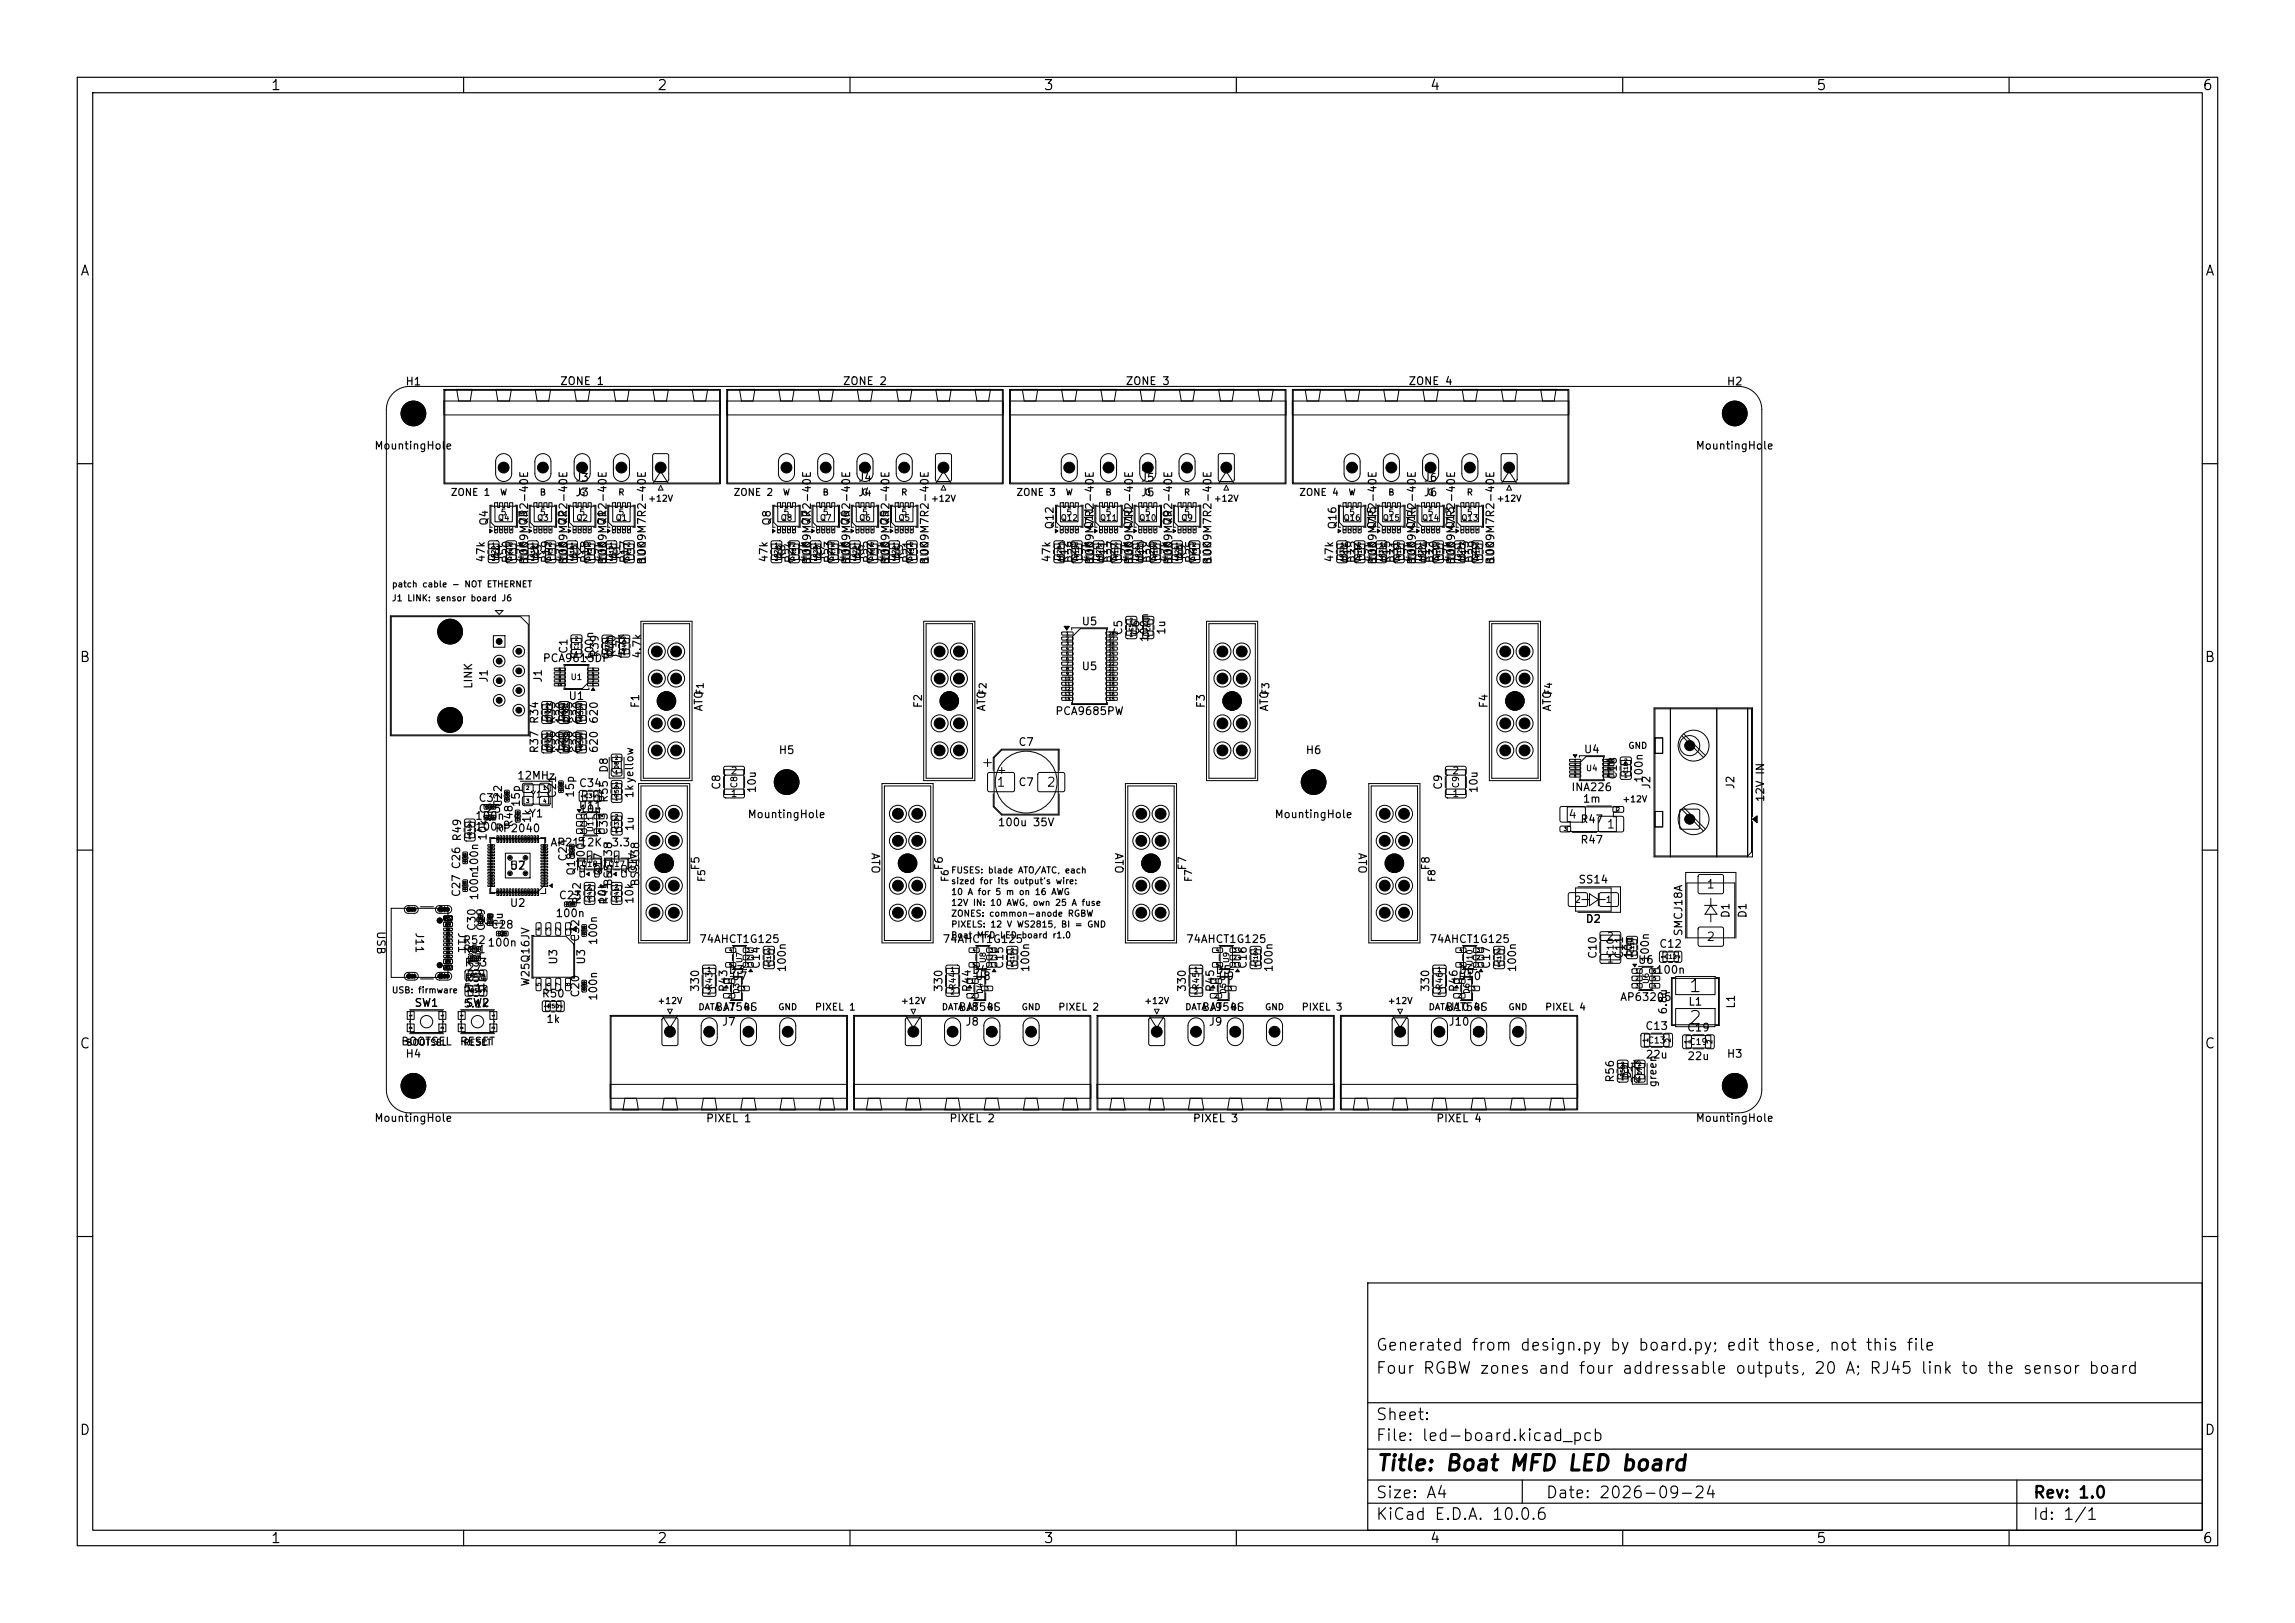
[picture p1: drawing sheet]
<svg xmlns="http://www.w3.org/2000/svg" width="297mm" height="210mm" viewBox="0 0 297 210" stroke-linecap="round" stroke-linejoin="round" font-family="sans-serif">
<defs><g id="words">
<text font-size="2" x="178" y="190.8">Title: Boat MFD LED board</text>
<g font-size="1.7">
<text x="218.4" y="128.8">1</text>
<text x="218.4" y="133">2</text>
</g>
<g font-size="1.5">
<text x="178" y="178.1">Four RGBW zones and four addressable outputs, 20 A; RJ45 link to the sensor board</text>
<text x="178" y="175.1">Generated from design.py by board.py; edit those, not this file</text>
<text x="178" y="184.1">Sheet:</text>
<text x="178" y="186.8">File: led-board.kicad_pcb</text>
<text x="178" y="197">KiCad E.D.A. 10.0.6</text>
<text x="178" y="194.2">Size: A4</text>
<text x="200" y="194.2">Date: 2026-09-24</text>
<text x="263" y="197">Id: 1/1</text>
<text x="263" y="194.2">Rev: 1.0</text>
</g>
<g font-size="1.3">
<text x="35" y="12">1</text>
<text x="85" y="12">2</text>
<text x="135" y="12">3</text>
<text x="185" y="12">4</text>
<text x="235" y="12">5</text>
<text x="285" y="12">6</text>
<text x="10.3" y="36">A</text>
<text x="285.3" y="36">A</text>
<text x="10.2" y="86">B</text>
<text x="285.2" y="86">B</text>
<text x="10.2" y="136">C</text>
<text x="285.2" y="136">C</text>
<text x="10.2" y="186">D</text>
<text x="285.2" y="186">D</text>
<text x="35" y="200">1</text>
<text x="85" y="200">2</text>
<text x="135" y="200">3</text>
<text x="185" y="200">4</text>
<text x="235" y="200">5</text>
<text x="285" y="200">6</text>
</g>
<g font-size="1.2">
<text x="66.1" y="61.2" transform="rotate(-90 66.1 61.2)">5</text>
<text x="71.2" y="61.2" transform="rotate(-90 71.2 61.2)">4</text>
<text x="76.3" y="61.2" transform="rotate(-90 76.3 61.2)">3</text>
<text x="81.3" y="61.2" transform="rotate(-90 81.3 61.2)">2</text>
<text x="86.4" y="61.2" transform="rotate(-90 86.4 61.2)">1</text>
<text x="102.7" y="61.2" transform="rotate(-90 102.7 61.2)">5</text>
<text x="107.8" y="61.2" transform="rotate(-90 107.8 61.2)">4</text>
<text x="112.9" y="61.2" transform="rotate(-90 112.9 61.2)">3</text>
<text x="117.9" y="61.2" transform="rotate(-90 117.9 61.2)">2</text>
<text x="123" y="61.2" transform="rotate(-90 123 61.2)">1</text>
<text x="139.3" y="61.2" transform="rotate(-90 139.3 61.2)">5</text>
<text x="144.4" y="61.2" transform="rotate(-90 144.4 61.2)">4</text>
<text x="149.5" y="61.2" transform="rotate(-90 149.5 61.2)">3</text>
<text x="154.5" y="61.2" transform="rotate(-90 154.5 61.2)">2</text>
<text x="159.6" y="61.2" transform="rotate(-90 159.6 61.2)">1</text>
<text x="175.9" y="61.2" transform="rotate(-90 175.9 61.2)">5</text>
<text x="181" y="61.2" transform="rotate(-90 181 61.2)">4</text>
<text x="186.1" y="61.2" transform="rotate(-90 186.1 61.2)">3</text>
<text x="191.1" y="61.2" transform="rotate(-90 191.1 61.2)">2</text>
<text x="196.2" y="61.2" transform="rotate(-90 196.2 61.2)">1</text>
<text x="128.9" y="102.1">1</text>
<text x="135.4" y="102.1">2</text>
<text x="87.6" y="134.2" transform="rotate(-90 87.6 134.2)">1</text>
<text x="92.7" y="134.2" transform="rotate(-90 92.7 134.2)">2</text>
<text x="97.8" y="134.2" transform="rotate(-90 97.8 134.2)">3</text>
<text x="102.9" y="134.2" transform="rotate(-90 102.9 134.2)">4</text>
<text x="119.1" y="134.2" transform="rotate(-90 119.1 134.2)">1</text>
<text x="124.2" y="134.2" transform="rotate(-90 124.2 134.2)">2</text>
<text x="129.3" y="134.2" transform="rotate(-90 129.3 134.2)">3</text>
<text x="134.4" y="134.2" transform="rotate(-90 134.4 134.2)">4</text>
<text x="150.6" y="134.2" transform="rotate(-90 150.6 134.2)">1</text>
<text x="155.7" y="134.2" transform="rotate(-90 155.7 134.2)">2</text>
<text x="160.8" y="134.2" transform="rotate(-90 160.8 134.2)">3</text>
<text x="165.9" y="134.2" transform="rotate(-90 165.9 134.2)">4</text>
<text x="182.1" y="134.2" transform="rotate(-90 182.1 134.2)">1</text>
<text x="187.2" y="134.2" transform="rotate(-90 187.2 134.2)">2</text>
<text x="192.3" y="134.2" transform="rotate(-90 192.3 134.2)">3</text>
<text x="197.4" y="134.2" transform="rotate(-90 197.4 134.2)">4</text>
</g>
<g font-size="1.1">
<text x="202.9" y="106.2">4</text>
<text x="207.8" y="107.5">1</text>
<text x="220.8" y="115.2">1</text>
<text x="220.8" y="122">2</text>
</g>
<g font-size="1">
<text x="52.4" y="50.1">H1</text>
<text x="72.4" y="50.1">ZONE 1</text>
<text x="109" y="50.1">ZONE 2</text>
<text x="145.6" y="50.1">ZONE 3</text>
<text x="182.2" y="50.1">ZONE 4</text>
<text x="223.4" y="50.1">H2</text>
<text x="48.4" y="58.4">MountingHole</text>
<text x="219.4" y="58.4">MountingHole</text>
<text x="74.4" y="64.5">J3</text>
<text x="74.4" y="62.6">J3</text>
<text x="111" y="64.5">J4</text>
<text x="111" y="62.6">J4</text>
<text x="147.6" y="64.5">J5</text>
<text x="147.6" y="62.6">J5</text>
<text x="184.2" y="64.5">J6</text>
<text x="184.2" y="62.6">J6</text>
<text x="63.4" y="68.1" transform="rotate(-90 63.4 68.1)">Q4</text>
<text x="68.5" y="68.1" transform="rotate(-90 68.5 68.1)">Q3</text>
<text x="73.5" y="68.1" transform="rotate(-90 73.5 68.1)">Q2</text>
<text x="78.6" y="68.1" transform="rotate(-90 78.6 68.1)">Q1</text>
<text x="100" y="68.1" transform="rotate(-90 100 68.1)">Q8</text>
<text x="105.1" y="68.1" transform="rotate(-90 105.1 68.1)">Q7</text>
<text x="110.1" y="68.1" transform="rotate(-90 110.1 68.1)">Q6</text>
<text x="115.2" y="68.1" transform="rotate(-90 115.2 68.1)">Q5</text>
<text x="136.6" y="68.6" transform="rotate(-90 136.6 68.6)">Q12</text>
<text x="141.7" y="68.6" transform="rotate(-90 141.7 68.6)">Q11</text>
<text x="146.7" y="68.6" transform="rotate(-90 146.7 68.6)">Q10</text>
<text x="151.8" y="68.1" transform="rotate(-90 151.8 68.1)">Q9</text>
<text x="173.2" y="68.6" transform="rotate(-90 173.2 68.6)">Q16</text>
<text x="178.3" y="68.6" transform="rotate(-90 178.3 68.6)">Q15</text>
<text x="183.3" y="68.6" transform="rotate(-90 183.3 68.6)">Q14</text>
<text x="188.4" y="68.6" transform="rotate(-90 188.4 68.6)">Q13</text>
<text x="63" y="72.9" transform="rotate(-90 63 72.9)">47k</text>
<text x="65.3" y="72.5" transform="rotate(-90 65.3 72.5)">R4</text>
<text x="66.3" y="73" transform="rotate(-90 66.3 73)">R20</text>
<text x="68.1" y="72.9" transform="rotate(-90 68.1 72.9)">47k</text>
<text x="68.6" y="72.9" transform="rotate(-90 68.6 72.9)">100</text>
<text x="68.6" y="73.1" transform="rotate(-90 68.6 73.1)">BUK9M7R2-40E</text>
<text x="70.3" y="72.5" transform="rotate(-90 70.3 72.5)">R3</text>
<text x="71.4" y="73" transform="rotate(-90 71.4 73)">R19</text>
<text x="73.1" y="72.9" transform="rotate(-90 73.1 72.9)">47k</text>
<text x="73.6" y="72.9" transform="rotate(-90 73.6 72.9)">100</text>
<text x="73.7" y="73.1" transform="rotate(-90 73.7 73.1)">BUK9M7R2-40E</text>
<text x="75.4" y="72.5" transform="rotate(-90 75.4 72.5)">R2</text>
<text x="76.4" y="73" transform="rotate(-90 76.4 73)">R18</text>
<text x="78.2" y="72.9" transform="rotate(-90 78.2 72.9)">47k</text>
<text x="78.7" y="72.9" transform="rotate(-90 78.7 72.9)">100</text>
<text x="78.7" y="73.1" transform="rotate(-90 78.7 73.1)">BUK9M7R2-40E</text>
<text x="80.5" y="72.5" transform="rotate(-90 80.5 72.5)">R1</text>
<text x="81.5" y="73" transform="rotate(-90 81.5 73)">R17</text>
<text x="83.8" y="72.9" transform="rotate(-90 83.8 72.9)">100</text>
<text x="83.8" y="73.1" transform="rotate(-90 83.8 73.1)">BUK9M7R2-40E</text>
<text x="99.6" y="72.9" transform="rotate(-90 99.6 72.9)">47k</text>
<text x="101.9" y="72.5" transform="rotate(-90 101.9 72.5)">R8</text>
<text x="102.9" y="73" transform="rotate(-90 102.9 73)">R24</text>
<text x="104.7" y="72.9" transform="rotate(-90 104.7 72.9)">47k</text>
<text x="105.2" y="72.9" transform="rotate(-90 105.2 72.9)">100</text>
<text x="105.2" y="73.1" transform="rotate(-90 105.2 73.1)">BUK9M7R2-40E</text>
<text x="106.9" y="72.5" transform="rotate(-90 106.9 72.5)">R7</text>
<text x="108" y="73" transform="rotate(-90 108 73)">R23</text>
<text x="109.7" y="72.9" transform="rotate(-90 109.7 72.9)">47k</text>
<text x="110.2" y="72.9" transform="rotate(-90 110.2 72.9)">100</text>
<text x="110.3" y="73.1" transform="rotate(-90 110.3 73.1)">BUK9M7R2-40E</text>
<text x="112" y="72.5" transform="rotate(-90 112 72.5)">R6</text>
<text x="113" y="73" transform="rotate(-90 113 73)">R22</text>
<text x="114.8" y="72.9" transform="rotate(-90 114.8 72.9)">47k</text>
<text x="115.3" y="72.9" transform="rotate(-90 115.3 72.9)">100</text>
<text x="115.3" y="73.1" transform="rotate(-90 115.3 73.1)">BUK9M7R2-40E</text>
<text x="117.1" y="72.5" transform="rotate(-90 117.1 72.5)">R5</text>
<text x="118.1" y="73" transform="rotate(-90 118.1 73)">R21</text>
<text x="120.4" y="72.9" transform="rotate(-90 120.4 72.9)">100</text>
<text x="120.4" y="73.1" transform="rotate(-90 120.4 73.1)">BUK9M7R2-40E</text>
<text x="136.2" y="72.9" transform="rotate(-90 136.2 72.9)">47k</text>
<text x="138.5" y="73" transform="rotate(-90 138.5 73)">R12</text>
<text x="139.5" y="73" transform="rotate(-90 139.5 73)">R28</text>
<text x="141.3" y="72.9" transform="rotate(-90 141.3 72.9)">47k</text>
<text x="141.8" y="72.9" transform="rotate(-90 141.8 72.9)">100</text>
<text x="141.8" y="73.1" transform="rotate(-90 141.8 73.1)">BUK9M7R2-40E</text>
<text x="143.5" y="73" transform="rotate(-90 143.5 73)">R11</text>
<text x="144.6" y="73" transform="rotate(-90 144.6 73)">R27</text>
<text x="146.3" y="72.9" transform="rotate(-90 146.3 72.9)">47k</text>
<text x="146.8" y="72.9" transform="rotate(-90 146.8 72.9)">100</text>
<text x="146.9" y="73.1" transform="rotate(-90 146.9 73.1)">BUK9M7R2-40E</text>
<text x="148.6" y="73" transform="rotate(-90 148.6 73)">R10</text>
<text x="149.6" y="73" transform="rotate(-90 149.6 73)">R26</text>
<text x="151.4" y="72.9" transform="rotate(-90 151.4 72.9)">47k</text>
<text x="151.9" y="72.9" transform="rotate(-90 151.9 72.9)">100</text>
<text x="151.9" y="73.1" transform="rotate(-90 151.9 73.1)">BUK9M7R2-40E</text>
<text x="153.7" y="72.5" transform="rotate(-90 153.7 72.5)">R9</text>
<text x="154.7" y="73" transform="rotate(-90 154.7 73)">R25</text>
<text x="157" y="72.9" transform="rotate(-90 157 72.9)">100</text>
<text x="157" y="73.1" transform="rotate(-90 157 73.1)">BUK9M7R2-40E</text>
<text x="172.8" y="72.9" transform="rotate(-90 172.8 72.9)">47k</text>
<text x="175.1" y="73" transform="rotate(-90 175.1 73)">R16</text>
<text x="176.1" y="73" transform="rotate(-90 176.1 73)">R32</text>
<text x="177.9" y="72.9" transform="rotate(-90 177.9 72.9)">47k</text>
<text x="178.4" y="72.9" transform="rotate(-90 178.4 72.9)">100</text>
<text x="178.4" y="73.1" transform="rotate(-90 178.4 73.1)">BUK9M7R2-40E</text>
<text x="180.1" y="73" transform="rotate(-90 180.1 73)">R15</text>
<text x="181.2" y="73" transform="rotate(-90 181.2 73)">R31</text>
<text x="182.9" y="72.9" transform="rotate(-90 182.9 72.9)">47k</text>
<text x="183.4" y="72.9" transform="rotate(-90 183.4 72.9)">100</text>
<text x="183.5" y="73.1" transform="rotate(-90 183.5 73.1)">BUK9M7R2-40E</text>
<text x="185.2" y="73" transform="rotate(-90 185.2 73)">R14</text>
<text x="186.2" y="73" transform="rotate(-90 186.2 73)">R30</text>
<text x="188" y="72.9" transform="rotate(-90 188 72.9)">47k</text>
<text x="188.5" y="72.9" transform="rotate(-90 188.5 72.9)">100</text>
<text x="188.5" y="73.1" transform="rotate(-90 188.5 73.1)">BUK9M7R2-40E</text>
<text x="190.3" y="73" transform="rotate(-90 190.3 73)">R13</text>
<text x="191.3" y="73" transform="rotate(-90 191.3 73)">R29</text>
<text x="193.6" y="72.9" transform="rotate(-90 193.6 72.9)">100</text>
<text x="193.6" y="73.1" transform="rotate(-90 193.6 73.1)">BUK9M7R2-40E</text>
<text x="139.9" y="81.2">U5</text>
<text x="145.5" y="82.3" transform="rotate(-90 145.5 82.3)">C5</text>
<text x="147.7" y="82.3" transform="rotate(-90 147.7 82.3)">C6</text>
<text x="148.8" y="83.2" transform="rotate(-90 148.8 83.2)">100n</text>
<text x="151" y="82.2" transform="rotate(-90 151 82.2)">1u</text>
<text x="61.4" y="89.2" transform="rotate(-90 61.4 89.2)">LINK</text>
<text x="63.4" y="88.4" transform="rotate(-90 63.4 88.4)">J1</text>
<text x="70.2" y="85.9">PCA9615DP</text>
<text x="70.4" y="88.4" transform="rotate(-90 70.4 88.4)">J1</text>
<text x="73.7" y="84.7" transform="rotate(-90 73.7 84.7)">C1</text>
<text x="77" y="85.6" transform="rotate(-90 77 85.6)">100n</text>
<text x="77.7" y="85.2" transform="rotate(-90 77.7 85.2)">R39</text>
<text x="79.9" y="85.2" transform="rotate(-90 79.9 85.2)">R40</text>
<text x="81" y="85.3" transform="rotate(-90 81 85.3)">4.7k</text>
<text x="83.2" y="85.3" transform="rotate(-90 83.2 85.3)">4.7k</text>
<text x="139.9" y="87">U5</text>
<text x="69.9" y="93.8" transform="rotate(-90 69.9 93.8)">R34</text>
<text x="72.1" y="93.8" transform="rotate(-90 72.1 93.8)">R33</text>
<text x="73.2" y="93.7" transform="rotate(-90 73.2 93.7)">120</text>
<text x="73.5" y="90.8">U1</text>
<text x="74.3" y="93.8" transform="rotate(-90 74.3 93.8)">R35</text>
<text x="75.4" y="93.7" transform="rotate(-90 75.4 93.7)">620</text>
<text x="77.6" y="93.7" transform="rotate(-90 77.6 93.7)">620</text>
<text x="83" y="91.7" transform="rotate(-90 83 91.7)">F1</text>
<text x="87" y="91.7" transform="rotate(-90 87 91.7)">F1</text>
<text x="91.2" y="92.1" transform="rotate(-90 91.2 92.1)">ATO</text>
<text x="119.6" y="91.7" transform="rotate(-90 119.6 91.7)">F2</text>
<text x="123.6" y="91.7" transform="rotate(-90 123.6 91.7)">F2</text>
<text x="127.8" y="92.1" transform="rotate(-90 127.8 92.1)">ATO</text>
<text x="136.5" y="92.8">PCA9685PW</text>
<text x="156.2" y="91.7" transform="rotate(-90 156.2 91.7)">F3</text>
<text x="160.2" y="91.7" transform="rotate(-90 160.2 91.7)">F3</text>
<text x="164.4" y="92.1" transform="rotate(-90 164.4 92.1)">ATO</text>
<text x="192.8" y="91.7" transform="rotate(-90 192.8 91.7)">F4</text>
<text x="196.8" y="91.7" transform="rotate(-90 196.8 91.7)">F4</text>
<text x="201" y="92.1" transform="rotate(-90 201 92.1)">ATO</text>
<text x="66.8" y="101.1">12MHz</text>
<text x="69.9" y="97.6" transform="rotate(-90 69.9 97.6)">R37</text>
<text x="72.1" y="97.6" transform="rotate(-90 72.1 97.6)">R36</text>
<text x="73.2" y="97.5" transform="rotate(-90 73.2 97.5)">120</text>
<text x="74.3" y="97.6" transform="rotate(-90 74.3 97.6)">R38</text>
<text x="75.4" y="97.5" transform="rotate(-90 75.4 97.5)">620</text>
<text x="77.6" y="97.5" transform="rotate(-90 77.6 97.5)">620</text>
<text x="78.9" y="100.1" transform="rotate(-90 78.9 100.1)">D8</text>
<text x="100.7" y="97.8">H5</text>
<text x="131.7" y="96.8">C7</text>
<text x="131.7" y="102">C7</text>
<text x="168.9" y="97.8">H6</text>
<text x="204.9" y="97.7">U4</text>
<text x="209.5" y="101" transform="rotate(-90 209.5 101)">C18</text>
<text x="212.8" y="101.4" transform="rotate(-90 212.8 101.4)">100n</text>
<text x="61.4" y="106.3">100n</text>
<text x="61.4" y="107.7">100n</text>
<text x="61.8" y="104">C31</text>
<text x="61.8" y="105.4">C25</text>
<text x="64" y="107.9">RP2040</text>
<text x="65.2" y="104.6" transform="rotate(-90 65.2 104.6)">C22</text>
<text x="66.6" y="107.2" transform="rotate(-90 66.6 107.2)">R48</text>
<text x="67.5" y="104.5" transform="rotate(-90 67.5 104.5)">15p</text>
<text x="68.4" y="106">Y1</text>
<text x="68.9" y="106.6" transform="rotate(-90 68.9 106.6)">1k</text>
<text x="72.2" y="103.4" transform="rotate(-90 72.2 103.4)">C21</text>
<text x="74.5" y="103.3" transform="rotate(-90 74.5 103.3)">15p</text>
<text x="74.8" y="105">U11</text>
<text x="74.8" y="102.1">C34</text>
<text x="74.9" y="105.4">10u</text>
<text x="78.9" y="104" transform="rotate(-90 78.9 104)">R55</text>
<text x="82.2" y="103.4" transform="rotate(-90 82.2 103.4)">1kyellow</text>
<text x="82.2" y="107.6" transform="rotate(-90 82.2 107.6)">1u</text>
<text x="93.5" y="102.3" transform="rotate(-90 93.5 102.3)">C8</text>
<text x="96.7" y="106.1">MountingHole</text>
<text x="98.1" y="102.7" transform="rotate(-90 98.1 102.7)">10u</text>
<text x="129.1" y="107.2">100u 35V</text>
<text x="164.9" y="106.1">MountingHole</text>
<text x="186.9" y="102.3" transform="rotate(-90 186.9 102.3)">C9</text>
<text x="191.5" y="102.7" transform="rotate(-90 191.5 102.7)">10u</text>
<text x="203.3" y="102.6">INA226</text>
<text x="204.4" y="106.8">R47</text>
<text x="204.8" y="104.1">1m</text>
<text x="213.8" y="102.2" transform="rotate(-90 213.8 102.2)">J2</text>
<text x="224.7" y="102.2" transform="rotate(-90 224.7 102.2)">J2</text>
<text x="228.5" y="103.9" transform="rotate(-90 228.5 103.9)">12V IN</text>
<text x="63.2" y="108.9" transform="rotate(-90 63.2 108.9)">10k</text>
<text x="65.9" y="112.8">U2</text>
<text x="71.2" y="109.8">AP2112K-3.3</text>
<text x="73.6" y="111.6" transform="rotate(-90 73.6 111.6)">C24</text>
<text x="74.7" y="113.4" transform="rotate(-90 74.7 113.4)">Q18</text>
<text x="75.9" y="112" transform="rotate(-90 75.9 112)">100n</text>
<text x="78.2" y="113.4" transform="rotate(-90 78.2 113.4)">Q17</text>
<text x="78.9" y="108.2" transform="rotate(-90 78.9 108.2)">C33</text>
<text x="81" y="110.3" transform="rotate(90 81 110.3)">ATO</text>
<text x="86.7" y="112.7" transform="rotate(-90 86.7 112.7)">F5</text>
<text x="90.8" y="112.7" transform="rotate(-90 90.8 112.7)">F5</text>
<text x="112.5" y="110.3" transform="rotate(90 112.5 110.3)">ATO</text>
<text x="118.2" y="112.7" transform="rotate(-90 118.2 112.7)">F6</text>
<text x="122.3" y="112.7" transform="rotate(-90 122.3 112.7)">F6</text>
<text x="144" y="110.3" transform="rotate(90 144 110.3)">ATO</text>
<text x="149.7" y="112.7" transform="rotate(-90 149.7 112.7)">F7</text>
<text x="153.8" y="112.7" transform="rotate(-90 153.8 112.7)">F7</text>
<text x="175.5" y="110.3" transform="rotate(90 175.5 110.3)">ATO</text>
<text x="181.2" y="112.7" transform="rotate(-90 181.2 112.7)">F8</text>
<text x="185.3" y="112.7" transform="rotate(-90 185.3 112.7)">F8</text>
<text x="204.4" y="109.4">R47</text>
<text x="59.8" y="116.2" transform="rotate(-90 59.8 116.2)">C27 C26 R49</text>
<text x="62.1" y="116.6" transform="rotate(-90 62.1 116.6)">100n100n</text>
<text x="65.9" y="117.6">U2</text>
<text x="71.8" y="118.9">100n</text>
<text x="72.2" y="116.6">C23</text>
<text x="75.4" y="117.2" transform="rotate(-90 75.4 117.2)">R42</text>
<text x="78.7" y="117.1" transform="rotate(-90 78.7 117.1)">10k</text>
<text x="78.9" y="117.2" transform="rotate(-90 78.9 117.2)">R41</text>
<text x="79.5" y="114.8" transform="rotate(-90 79.5 114.8)">BSS138</text>
<text x="82.2" y="117.1" transform="rotate(-90 82.2 117.1)">10k</text>
<text x="83" y="114.8" transform="rotate(-90 83 114.8)">BSS138</text>
<text x="204.2" y="114.6">SS14</text>
<text x="205.1" y="119.7">D2</text>
<text x="224.1" y="118.9" transform="rotate(-90 224.1 118.9)">D1</text>
<text x="226.3" y="118.9" transform="rotate(-90 226.3 118.9)">D1</text>
<text x="48.5" y="120.4" transform="rotate(90 48.5 120.4)">USB</text>
<text x="53.5" y="120.6" transform="rotate(90 53.5 120.6)">J11</text>
<text x="59" y="120.6" transform="rotate(90 59 120.6)">J11</text>
<text x="59.8" y="123.6">R51</text>
<text x="59.8" y="122.4">R52</text>
<text x="60" y="125.3">R53</text>
<text x="60.3" y="125.9">27</text>
<text x="60.3" y="124.7">27</text>
<text x="61.8" y="120.6" transform="rotate(-90 61.8 120.6)">C30</text>
<text x="63" y="120.6" transform="rotate(-90 63 120.6)">C29</text>
<text x="63" y="122.7">100n</text>
<text x="63.4" y="120.4">C28</text>
<text x="64.1" y="120" transform="rotate(-90 64.1 120)">1u</text>
<text x="65.3" y="120" transform="rotate(-90 65.3 120)">1u</text>
<text x="72.4" y="124.9" transform="rotate(-90 72.4 124.9)">U3</text>
<text x="75.2" y="122" transform="rotate(-90 75.2 122)">C32</text>
<text x="76" y="124.9" transform="rotate(-90 76 124.9)">U3</text>
<text x="77.5" y="122.4" transform="rotate(-90 77.5 122.4)">100n</text>
<text x="90.4" y="122.3">74AHCT1G125</text>
<text x="98.6" y="125.5" transform="rotate(-90 98.6 125.5)">C14</text>
<text x="101.9" y="125.9" transform="rotate(-90 101.9 125.9)">100n</text>
<text x="121.9" y="122.3">74AHCT1G125</text>
<text x="130.1" y="125.5" transform="rotate(-90 130.1 125.5)">C15</text>
<text x="133.4" y="125.9" transform="rotate(-90 133.4 125.9)">100n</text>
<text x="153.4" y="122.3">74AHCT1G125</text>
<text x="161.6" y="125.5" transform="rotate(-90 161.6 125.5)">C16</text>
<text x="164.9" y="125.9" transform="rotate(-90 164.9 125.9)">100n</text>
<text x="184.9" y="122.3">74AHCT1G125</text>
<text x="193.1" y="125.5" transform="rotate(-90 193.1 125.5)">C17</text>
<text x="196.4" y="125.9" transform="rotate(-90 196.4 125.9)">100n</text>
<text x="206.9" y="124.2" transform="rotate(-90 206.9 124.2)">C10</text>
<text x="210.3" y="124.2" transform="rotate(-90 210.3 124.2)">C11</text>
<text x="211.5" y="124.1" transform="rotate(-90 211.5 124.1)">10u</text>
<text x="211.9" y="125">U6</text>
<text x="213.6" y="124.6" transform="rotate(-90 213.6 124.6)">100n</text>
<text x="214.6" y="122.9">C12</text>
<text x="218" y="121.2" transform="rotate(-90 218 121.2)">SMCJ18A</text>
<text x="53.6" y="130.5">SW1</text>
<text x="59.9" y="128.6">5.1k</text>
<text x="59.9" y="130.6">5.1k</text>
<text x="60" y="127.3">R54</text>
<text x="60.2" y="130.5">SW2</text>
<text x="68.8" y="127.7" transform="rotate(-90 68.8 127.7)">W25Q16JV</text>
<text x="70" y="129.3">R50</text>
<text x="75.2" y="129.2" transform="rotate(-90 75.2 129.2)">C20</text>
<text x="77.5" y="129.6" transform="rotate(-90 77.5 129.6)">100n</text>
<text x="90.7" y="128.4" transform="rotate(-90 90.7 128.4)">330</text>
<text x="92.5" y="131.1">BAT54S</text>
<text x="93.4" y="131.1">J7</text>
<text x="94.2" y="126.3">D3</text>
<text x="94.4" y="128.5" transform="rotate(-90 94.4 128.5)">R43</text>
<text x="94.6" y="127.1">U7</text>
<text x="122.2" y="128.4" transform="rotate(-90 122.2 128.4)">330</text>
<text x="124" y="131.1">BAT54S</text>
<text x="124.9" y="131.1">J8</text>
<text x="125.7" y="126.3">D4</text>
<text x="125.9" y="128.5" transform="rotate(-90 125.9 128.5)">R44</text>
<text x="126.1" y="127.1">U8</text>
<text x="153.7" y="128.4" transform="rotate(-90 153.7 128.4)">330</text>
<text x="155.5" y="131.1">BAT54S</text>
<text x="156.4" y="131.1">J9</text>
<text x="157.2" y="126.3">D5</text>
<text x="157.4" y="128.5" transform="rotate(-90 157.4 128.5)">R45</text>
<text x="157.6" y="127.1">U9</text>
<text x="185.2" y="128.4" transform="rotate(-90 185.2 128.4)">330</text>
<text x="187" y="131.1">BAT54S</text>
<text x="187.4" y="131.1">J10</text>
<text x="188.6" y="127.1">U10</text>
<text x="188.7" y="126.3">D6</text>
<text x="188.9" y="128.5" transform="rotate(-90 188.9 128.5)">R46</text>
<text x="209.6" y="129.8">AP63205</text>
<text x="214.2" y="126.2">100n</text>
<text x="216" y="131.3" transform="rotate(-90 216 131.3)">6.8u</text>
<text x="218.4" y="130.4">L1</text>
<text x="224.8" y="130.6" transform="rotate(-90 224.8 130.6)">L1</text>
<text x="51.8" y="135.5">BOOTSEL</text>
<text x="52.4" y="137.1">H4</text>
<text x="59.4" y="135.5">RESET</text>
<text x="70.6" y="132.6">1k</text>
<text x="93.4" y="133">J7</text>
<text x="124.9" y="133">J8</text>
<text x="156.4" y="133">J9</text>
<text x="187.4" y="133">J10</text>
<text x="212.8" y="133.5">C13</text>
<text x="212.9" y="137.2">22u</text>
<text x="218.2" y="133.7">C19</text>
<text x="218.3" y="137.4">22u</text>
<text x="223.4" y="137.1">H3</text>
<text x="209.1" y="140.2" transform="rotate(-90 209.1 140.2)">R56</text>
<text x="211.3" y="139.7" transform="rotate(-90 211.3 139.7)">D7</text>
<text x="212.4" y="140.3" transform="rotate(-90 212.4 140.3)">2.2k</text>
<text x="214.6" y="140.8" transform="rotate(-90 214.6 140.8)">green</text>
<text x="48.4" y="145.4">MountingHole</text>
<text x="91.3" y="145.5">PIXEL 1</text>
<text x="122.8" y="145.5">PIXEL 2</text>
<text x="154.3" y="145.5">PIXEL 3</text>
<text x="185.8" y="145.5">PIXEL 4</text>
<text x="219.4" y="145.4">MountingHole</text>
</g>
<g font-size=".9">
<text x="58.3" y="64.4">ZONE 1</text>
<text x="94.9" y="64.4">ZONE 2</text>
<text x="131.5" y="64.4">ZONE 3</text>
<text x="168.1" y="64.4">ZONE 4</text>
<text x="91.3" y="90" transform="rotate(-90 91.3 90)">F1</text>
<text x="127.9" y="90" transform="rotate(-90 127.9 90)">F2</text>
<text x="164.5" y="90" transform="rotate(-90 164.5 90)">F3</text>
<text x="201.1" y="90" transform="rotate(-90 201.1 90)">F4</text>
<text x="94.5" y="100.4">2</text>
<text x="187.9" y="100.4">2</text>
<text x="218.2" y="97.1">2</text>
<text x="94.5" y="103.4">1</text>
<text x="187.9" y="103.4">1</text>
<text x="218.2" y="106.7">1</text>
<text x="91.5" y="114.2" transform="rotate(-90 91.5 114.2)">F5</text>
<text x="123" y="114.2" transform="rotate(-90 123 114.2)">F6</text>
<text x="154.5" y="114.2" transform="rotate(-90 154.5 114.2)">F7</text>
<text x="186" y="114.2" transform="rotate(-90 186 114.2)">F8</text>
<text x="207.9" y="124.8">1</text>
<text x="207.9" y="121.8">2</text>
<text x="105.4" y="131">PIXEL 1</text>
<text x="136.9" y="131">PIXEL 2</text>
<text x="168.4" y="131">PIXEL 3</text>
<text x="199.9" y="131">PIXEL 4</text>
</g>
<g font-size=".8">
<text x="64.6" y="64.3">W</text>
<text x="69.8" y="64.3">B</text>
<text x="74.9" y="64.3">G</text>
<text x="79.9" y="64.3">R</text>
<text x="83.8" y="65.1">+12V</text>
<text x="101.2" y="64.3">W</text>
<text x="106.4" y="64.3">B</text>
<text x="111.5" y="64.3">G</text>
<text x="116.5" y="64.3">R</text>
<text x="120.4" y="65.1">+12V</text>
<text x="137.8" y="64.3">W</text>
<text x="143" y="64.3">B</text>
<text x="148.1" y="64.3">G</text>
<text x="153.1" y="64.3">R</text>
<text x="157" y="65.1">+12V</text>
<text x="174.4" y="64.3">W</text>
<text x="179.6" y="64.3">B</text>
<text x="184.7" y="64.3">G</text>
<text x="189.7" y="64.3">R</text>
<text x="193.6" y="65.1">+12V</text>
<text x="64.4" y="67.6">Q4</text>
<text x="64.7" y="66.9">5</text>
<text x="69.4" y="67.6">Q3</text>
<text x="69.8" y="66.9">5</text>
<text x="74.5" y="67.6">Q2</text>
<text x="74.9" y="66.9">5</text>
<text x="79.6" y="67.6">Q1</text>
<text x="80" y="66.9">5</text>
<text x="101" y="67.6">Q8</text>
<text x="101.3" y="66.9">5</text>
<text x="106" y="67.6">Q7</text>
<text x="106.4" y="66.9">5</text>
<text x="111.1" y="67.6">Q6</text>
<text x="111.5" y="66.9">5</text>
<text x="116.2" y="67.6">Q5</text>
<text x="116.6" y="66.9">5</text>
<text x="137.2" y="67.6">Q12</text>
<text x="137.9" y="66.9">5</text>
<text x="142.3" y="67.6">Q11</text>
<text x="143" y="66.9">5</text>
<text x="147.4" y="67.6">Q10</text>
<text x="148.1" y="66.9">5</text>
<text x="152.8" y="67.6">Q9</text>
<text x="153.2" y="66.9">5</text>
<text x="173.8" y="67.6">Q16</text>
<text x="174.5" y="66.9">5</text>
<text x="178.9" y="67.6">Q15</text>
<text x="179.6" y="66.9">5</text>
<text x="184" y="67.6">Q14</text>
<text x="184.7" y="66.9">5</text>
<text x="189" y="67.6">Q13</text>
<text x="189.8" y="66.9">5</text>
<text x="50.6" y="76.2">patch cable - NOT ETHERNET</text>
<text x="50.6" y="78">J1 LINK: sensor board J6</text>
<text x="73.8" y="88.2">U1</text>
<text x="205.2" y="100">U4</text>
<text x="210.7" y="97.1">GND</text>
<text x="68.6" y="103.4">Y1</text>
<text x="95.6" y="102.1" transform="rotate(-90 95.6 102.1)">C8</text>
<text x="189" y="102.1" transform="rotate(-90 189 102.1)">C9</text>
<text x="209.9" y="104">+12V</text>
<text x="123" y="113.2">FUSES: blade ATO/ATC, each</text>
<text x="123" y="114.6">sized for its output's wire:</text>
<text x="123" y="116">10 A for 5 m on 16 AWG</text>
<text x="123" y="117.4">12V IN: 10 AWG, own 25 A fuse</text>
<text x="123" y="118.8">ZONES: common-anode RGBW</text>
<text x="203.7" y="117">2</text>
<text x="207.7" y="117">1</text>
<text x="123" y="120.2">PIXELS: 12 V WS2815, BI = GND</text>
<text x="123" y="121.6">Boat MFD LED board r1.0</text>
<text x="209" y="123.8" transform="rotate(-90 209 123.8)">C10</text>
<text x="50.6" y="128.7">USB: firmware</text>
<text x="85" y="130.1">+12V</text>
<text x="90.3" y="130.9">DATA</text>
<text x="92.4" y="128.1" transform="rotate(-90 92.4 128.1)">R43</text>
<text x="96.2" y="130.9">BI</text>
<text x="100.6" y="130.9">GND</text>
<text x="116.5" y="130.1">+12V</text>
<text x="121.8" y="130.9">DATA</text>
<text x="123.9" y="128.1" transform="rotate(-90 123.9 128.1)">R44</text>
<text x="127.7" y="130.9">BI</text>
<text x="132.1" y="130.9">GND</text>
<text x="148" y="130.1">+12V</text>
<text x="153.3" y="130.9">DATA</text>
<text x="155.4" y="128.1" transform="rotate(-90 155.4 128.1)">R45</text>
<text x="159.2" y="130.9">BI</text>
<text x="163.6" y="130.9">GND</text>
<text x="179.5" y="130.1">+12V</text>
<text x="184.8" y="130.9">DATA</text>
<text x="186.9" y="128.1" transform="rotate(-90 186.9 128.1)">R46</text>
<text x="190.7" y="130.9">BI</text>
<text x="195.1" y="130.9">GND</text>
<text x="52.5" y="135.5">BOOTSEL</text>
<text x="59.9" y="135.5">RESET</text>
<text x="213.2" y="135.2">C13</text>
<text x="218.6" y="135.4">C19</text>
</g>
<g font-size=".7">
<text x="84.6" y="88.4">2</text>
<text x="84.6" y="84.9">2</text>
<text x="87.1" y="88.4">2</text>
<text x="87.1" y="84.9">2</text>
<text x="121.2" y="88.4">2</text>
<text x="121.2" y="84.9">2</text>
<text x="157.8" y="88.4">2</text>
<text x="157.8" y="84.9">2</text>
<text x="160.3" y="88.4">2</text>
<text x="160.3" y="84.9">2</text>
<text x="194.4" y="88.4">2</text>
<text x="194.4" y="84.9">2</text>
<text x="196.9" y="88.4">2</text>
<text x="196.9" y="84.9">2</text>
<text x="84.6" y="94.2">1</text>
<text x="87.1" y="94.2">1</text>
<text x="121.2" y="94.2">1</text>
<text x="123.7" y="94.2">1</text>
<text x="157.8" y="94.2">1</text>
<text x="160.3" y="94.2">1</text>
<text x="194.4" y="94.2">1</text>
<text x="196.9" y="94.2">1</text>
<text x="84.6" y="97.7">1</text>
<text x="87.1" y="97.7">1</text>
<text x="121.2" y="97.7">1</text>
<text x="157.8" y="97.7">1</text>
<text x="160.3" y="97.7">1</text>
<text x="194.4" y="97.7">1</text>
<text x="196.9" y="97.7">1</text>
<text x="76.9" y="107.7" transform="rotate(-90 76.9 107.7)">U11</text>
<text x="84.3" y="105.9">1</text>
<text x="86.8" y="105.9">1</text>
<text x="115.8" y="105.9">1</text>
<text x="118.3" y="105.9">1</text>
<text x="147.3" y="105.9">1</text>
<text x="149.8" y="105.9">1</text>
<text x="178.8" y="105.9">1</text>
<text x="75.2" y="112.3">Q18</text>
<text x="78.7" y="112.3">Q17</text>
<text x="84.3" y="109.4">1</text>
<text x="86.8" y="109.4">1</text>
<text x="115.8" y="109.4">1</text>
<text x="118.3" y="109.4">1</text>
<text x="147.3" y="109.4">1</text>
<text x="149.8" y="109.4">1</text>
<text x="178.8" y="109.4">1</text>
<text x="56.6" y="118.2">SH</text>
<text x="84.3" y="115.2">2</text>
<text x="84.3" y="118.7">2</text>
<text x="86.8" y="115.2">2</text>
<text x="86.8" y="118.7">2</text>
<text x="115.8" y="115.2">2</text>
<text x="115.8" y="118.7">2</text>
<text x="118.3" y="115.2">2</text>
<text x="118.3" y="118.7">2</text>
<text x="147.3" y="115.2">2</text>
<text x="147.3" y="118.7">2</text>
<text x="149.8" y="115.2">2</text>
<text x="149.8" y="118.7">2</text>
<text x="178.8" y="115.2">2</text>
<text x="178.8" y="118.7">2</text>
<text x="96.2" y="124.7" transform="rotate(-90 96.2 124.7)">U7</text>
<text x="127.7" y="124.7" transform="rotate(-90 127.7 124.7)">U8</text>
<text x="159.2" y="124.7" transform="rotate(-90 159.2 124.7)">U9</text>
<text x="190.7" y="125" transform="rotate(-90 190.7 125)">U10</text>
<text x="56.6" y="126.9">SH</text>
<text x="95.8" y="128.7" transform="rotate(-90 95.8 128.7)">D3</text>
<text x="127.3" y="128.7" transform="rotate(-90 127.3 128.7)">D4</text>
<text x="158.8" y="128.7" transform="rotate(-90 158.8 128.7)">D5</text>
<text x="190.3" y="128.7" transform="rotate(-90 190.3 128.7)">D6</text>
<text x="213.5" y="127.4" transform="rotate(-90 213.5 127.4)">U6</text>
</g>
<g font-size=".6">
<text x="52.6" y="118.1">SH</text>
<text x="91.4" y="125.9">1</text>
<text x="122.9" y="125.9">1</text>
<text x="154.4" y="125.9">1</text>
<text x="185.9" y="125.9">1</text>
<text x="52.6" y="126.8">SH</text>
<text x="91.4" y="128.8">2</text>
<text x="122.9" y="128.8">2</text>
<text x="154.4" y="128.8">2</text>
<text x="185.9" y="128.8">2</text>
<text x="213.4" y="134.9" transform="rotate(-90 213.4 134.9)">1</text>
<text x="216.3" y="134.9" transform="rotate(-90 216.3 134.9)">2</text>
<text x="218.8" y="135.1" transform="rotate(-90 218.8 135.1)">1</text>
<text x="221.7" y="135.1" transform="rotate(-90 221.7 135.1)">2</text>
</g>
<g font-size=".5">
<text x="63.6" y="70.8">1</text>
<text x="65.9" y="70.8">2</text>
<text x="66.5" y="71.9" transform="rotate(-90 66.5 71.9)">R4</text>
<text x="68.7" y="70.8">1</text>
<text x="71" y="70.8">2</text>
<text x="71.6" y="71.9" transform="rotate(-90 71.6 71.9)">R3</text>
<text x="73.8" y="70.8">1</text>
<text x="76" y="70.8">2</text>
<text x="76.7" y="71.9" transform="rotate(-90 76.7 71.9)">R2</text>
<text x="78.9" y="70.8">1</text>
<text x="81.1" y="70.8">2</text>
<text x="81.8" y="71.9" transform="rotate(-90 81.8 71.9)">R1</text>
<text x="100.2" y="70.8">1</text>
<text x="102.5" y="70.8">2</text>
<text x="103.1" y="71.9" transform="rotate(-90 103.1 71.9)">R8</text>
<text x="105.3" y="70.8">1</text>
<text x="107.6" y="70.8">2</text>
<text x="108.2" y="71.9" transform="rotate(-90 108.2 71.9)">R7</text>
<text x="110.4" y="70.8">1</text>
<text x="112.6" y="70.8">2</text>
<text x="113.3" y="71.9" transform="rotate(-90 113.3 71.9)">R6</text>
<text x="115.5" y="70.8">1</text>
<text x="117.7" y="70.8">2</text>
<text x="118.4" y="71.9" transform="rotate(-90 118.4 71.9)">R5</text>
<text x="136.8" y="70.8">1</text>
<text x="139.1" y="70.8">2</text>
<text x="141.9" y="70.8">1</text>
<text x="144.2" y="70.8">2</text>
<text x="147" y="70.8">1</text>
<text x="149.2" y="70.8">2</text>
<text x="152.1" y="70.8">1</text>
<text x="154.3" y="70.8">2</text>
<text x="155" y="71.9" transform="rotate(-90 155 71.9)">R9</text>
<text x="173.4" y="70.8">1</text>
<text x="175.7" y="70.8">2</text>
<text x="178.5" y="70.8">1</text>
<text x="180.8" y="70.8">2</text>
<text x="183.6" y="70.8">1</text>
<text x="185.8" y="70.8">2</text>
<text x="188.7" y="70.8">1</text>
<text x="190.9" y="70.8">2</text>
<text x="63.6" y="72.7">2</text>
<text x="64.3" y="72.2" transform="rotate(-90 64.3 72.2)">R20</text>
<text x="65.9" y="72.7">1</text>
<text x="68.7" y="72.7">2</text>
<text x="69.3" y="72.2" transform="rotate(-90 69.3 72.2)">R19</text>
<text x="71" y="72.7">1</text>
<text x="73.8" y="72.7">2</text>
<text x="74.4" y="72.2" transform="rotate(-90 74.4 72.2)">R18</text>
<text x="76" y="72.7">1</text>
<text x="78.9" y="72.7">2</text>
<text x="79.5" y="72.2" transform="rotate(-90 79.5 72.2)">R17</text>
<text x="81.1" y="72.7">1</text>
<text x="100.2" y="72.7">2</text>
<text x="100.9" y="72.2" transform="rotate(-90 100.9 72.2)">R24</text>
<text x="102.5" y="72.7">1</text>
<text x="105.3" y="72.7">2</text>
<text x="105.9" y="72.2" transform="rotate(-90 105.9 72.2)">R23</text>
<text x="107.6" y="72.7">1</text>
<text x="110.4" y="72.7">2</text>
<text x="111" y="72.2" transform="rotate(-90 111 72.2)">R22</text>
<text x="112.6" y="72.7">1</text>
<text x="115.5" y="72.7">2</text>
<text x="116.1" y="72.2" transform="rotate(-90 116.1 72.2)">R21</text>
<text x="117.7" y="72.7">1</text>
<text x="136.8" y="72.7">2</text>
<text x="137.5" y="72.2" transform="rotate(-90 137.5 72.2)">R28</text>
<text x="139.1" y="72.7">1</text>
<text x="139.7" y="72.2" transform="rotate(-90 139.7 72.2)">R12</text>
<text x="141.9" y="72.7">2</text>
<text x="142.5" y="72.2" transform="rotate(-90 142.5 72.2)">R27</text>
<text x="144.2" y="72.7">1</text>
<text x="144.8" y="72.2" transform="rotate(-90 144.8 72.2)">R11</text>
<text x="147" y="72.7">2</text>
<text x="147.6" y="72.2" transform="rotate(-90 147.6 72.2)">R26</text>
<text x="149.2" y="72.7">1</text>
<text x="149.9" y="72.2" transform="rotate(-90 149.9 72.2)">R10</text>
<text x="152.1" y="72.7">2</text>
<text x="152.7" y="72.2" transform="rotate(-90 152.7 72.2)">R25</text>
<text x="154.3" y="72.7">1</text>
<text x="173.4" y="72.7">2</text>
<text x="174.1" y="72.2" transform="rotate(-90 174.1 72.2)">R32</text>
<text x="175.7" y="72.7">1</text>
<text x="176.3" y="72.2" transform="rotate(-90 176.3 72.2)">R16</text>
<text x="178.5" y="72.7">2</text>
<text x="179.1" y="72.2" transform="rotate(-90 179.1 72.2)">R31</text>
<text x="180.8" y="72.7">1</text>
<text x="181.4" y="72.2" transform="rotate(-90 181.4 72.2)">R15</text>
<text x="183.6" y="72.7">2</text>
<text x="184.2" y="72.2" transform="rotate(-90 184.2 72.2)">R30</text>
<text x="185.8" y="72.7">1</text>
<text x="186.5" y="72.2" transform="rotate(-90 186.5 72.2)">R14</text>
<text x="188.7" y="72.7">2</text>
<text x="189.3" y="72.2" transform="rotate(-90 189.3 72.2)">R29</text>
<text x="190.9" y="72.7">1</text>
<text x="191.6" y="72.2" transform="rotate(-90 191.6 72.2)">R13</text>
<text x="64.3" y="83.4">1</text>
<text x="74.3" y="83">2</text>
<text x="78.3" y="83">2</text>
<text x="80.5" y="83">2</text>
<text x="146.1" y="82.5">1</text>
<text x="146.1" y="80.6">2</text>
<text x="146.8" y="81.7" transform="rotate(-90 146.8 81.7)">C5</text>
<text x="148.3" y="82.5">1</text>
<text x="148.3" y="80.6">2</text>
<text x="149" y="81.7" transform="rotate(-90 149 81.7)">C6</text>
<text x="64.3" y="85.9">3</text>
<text x="64.3" y="88.5">5</text>
<text x="66.9" y="84.7">2</text>
<text x="66.9" y="87.2">4</text>
<text x="66.9" y="89.7">6</text>
<text x="74.3" y="84.9">1</text>
<text x="75" y="84.1" transform="rotate(-90 75 84.1)">C1</text>
<text x="78.3" y="84.9">1</text>
<text x="79" y="84.4" transform="rotate(-90 79 84.4)">R39</text>
<text x="80.5" y="84.9">1</text>
<text x="81.2" y="84.4" transform="rotate(-90 81.2 84.4)">R40</text>
<text x="64.3" y="91">7</text>
<text x="66.9" y="92.3">8</text>
<text x="70.5" y="93.5">1</text>
<text x="70.5" y="91.6">2</text>
<text x="70.5" y="95.4">2</text>
<text x="71.2" y="93" transform="rotate(-90 71.2 93)">R34</text>
<text x="72.7" y="95.4">2</text>
<text x="72.7" y="93.5">1</text>
<text x="72.7" y="91.6">2</text>
<text x="73.4" y="93" transform="rotate(-90 73.4 93)">R33</text>
<text x="74.9" y="93.5">1</text>
<text x="74.9" y="91.6">2</text>
<text x="74.9" y="95.4">2</text>
<text x="75.6" y="93" transform="rotate(-90 75.6 93)">R35</text>
<text x="70.5" y="97.3">1</text>
<text x="71.2" y="96.8" transform="rotate(-90 71.2 96.8)">R37</text>
<text x="72.7" y="97.3">1</text>
<text x="73.4" y="96.8" transform="rotate(-90 73.4 96.8)">R36</text>
<text x="74.9" y="97.3">1</text>
<text x="75.6" y="96.8" transform="rotate(-90 75.6 96.8)">R38</text>
<text x="79.5" y="100.3">1</text>
<text x="79.5" y="98.4">2</text>
<text x="79.5" y="101.8">2</text>
<text x="80.2" y="99.5" transform="rotate(-90 80.2 99.5)">D8</text>
<text x="210.1" y="100.7">1</text>
<text x="210.1" y="98.8">2</text>
<text x="210.8" y="100.2" transform="rotate(-90 210.8 100.2)">C18</text>
<text x="60.5" y="106.8">2</text>
<text x="68" y="102.3">2</text>
<text x="68" y="104">3</text>
<text x="70.2" y="102.3">1</text>
<text x="70.2" y="104">4</text>
<text x="75.6" y="103.4">C34</text>
<text x="75.8" y="103.3" transform="rotate(-90 75.8 103.3)">1</text>
<text x="77.7" y="103.3" transform="rotate(-90 77.7 103.3)">2</text>
<text x="79.5" y="107.9">1</text>
<text x="79.5" y="106">2</text>
<text x="79.5" y="103.7">1</text>
<text x="80.2" y="107.4" transform="rotate(-90 80.2 107.4)">C33</text>
<text x="80.2" y="103.2" transform="rotate(-90 80.2 103.2)">R55</text>
<text x="202.3" y="107.6">3</text>
<text x="209.2" y="105.1">2</text>
<text x="60.5" y="108.7">1</text>
<text x="61.2" y="108.2" transform="rotate(-90 61.2 108.2)">R49</text>
<text x="75.7" y="113" transform="rotate(-90 75.7 113)">1</text>
<text x="76.7" y="111.1" transform="rotate(-90 76.7 111.1)">3</text>
<text x="77.6" y="113" transform="rotate(-90 77.6 113)">2</text>
<text x="79.2" y="113" transform="rotate(-90 79.2 113)">1</text>
<text x="80.2" y="111.1" transform="rotate(-90 80.2 111.1)">3</text>
<text x="81.1" y="113" transform="rotate(-90 81.1 113)">2</text>
<text x="76" y="116.9">1</text>
<text x="76" y="115">2</text>
<text x="76.7" y="116.4" transform="rotate(-90 76.7 116.4)">R42</text>
<text x="79.5" y="116.9">1</text>
<text x="79.5" y="115">2</text>
<text x="80.2" y="116.4" transform="rotate(-90 80.2 116.4)">R41</text>
<text x="70.1" y="120.5" transform="rotate(-90 70.1 120.5)">4</text>
<text x="71.4" y="120.5" transform="rotate(-90 71.4 120.5)">3</text>
<text x="72.6" y="120.5" transform="rotate(-90 72.6 120.5)">2</text>
<text x="73.9" y="120.5" transform="rotate(-90 73.9 120.5)">1</text>
<text x="99.2" y="125.2">1</text>
<text x="99.2" y="123.3">2</text>
<text x="99.9" y="124.7" transform="rotate(-90 99.9 124.7)">C14</text>
<text x="130.7" y="125.2">1</text>
<text x="130.7" y="123.3">2</text>
<text x="131.4" y="124.7" transform="rotate(-90 131.4 124.7)">C15</text>
<text x="162.2" y="125.2">1</text>
<text x="162.2" y="123.3">2</text>
<text x="162.9" y="124.7" transform="rotate(-90 162.9 124.7)">C16</text>
<text x="193.7" y="125.2">1</text>
<text x="193.7" y="123.3">2</text>
<text x="194.4" y="124.7" transform="rotate(-90 194.4 124.7)">C17</text>
<text x="210.9" y="123.9">1</text>
<text x="210.9" y="122">2</text>
<text x="211.6" y="123.4" transform="rotate(-90 211.6 123.4)">C11</text>
<text x="215.4" y="124.2">C12</text>
<text x="215.6" y="124.1" transform="rotate(-90 215.6 124.1)">1</text>
<text x="217.5" y="124.1" transform="rotate(-90 217.5 124.1)">2</text>
<text x="60.8" y="126.6">R53</text>
<text x="60.8" y="128.6">R54</text>
<text x="61" y="128.5" transform="rotate(-90 61 128.5)">1</text>
<text x="61" y="126.5" transform="rotate(-90 61 126.5)">1</text>
<text x="62.9" y="128.5" transform="rotate(-90 62.9 128.5)">2</text>
<text x="62.9" y="126.5" transform="rotate(-90 62.9 126.5)">2</text>
<text x="70.1" y="127.7" transform="rotate(-90 70.1 127.7)">5</text>
<text x="70.8" y="130.6">R50</text>
<text x="71" y="130.5" transform="rotate(-90 71 130.5)">1</text>
<text x="71.4" y="127.7" transform="rotate(-90 71.4 127.7)">6</text>
<text x="72.6" y="127.7" transform="rotate(-90 72.6 127.7)">7</text>
<text x="72.9" y="130.5" transform="rotate(-90 72.9 130.5)">2</text>
<text x="73.9" y="127.7" transform="rotate(-90 73.9 127.7)">8</text>
<text x="94.1" y="127.3">1</text>
<text x="94.1" y="129.2">2</text>
<text x="96" y="128.3">3</text>
<text x="125.6" y="127.3">1</text>
<text x="125.6" y="129.2">2</text>
<text x="127.5" y="128.3">3</text>
<text x="157.1" y="127.3">1</text>
<text x="157.1" y="129.2">2</text>
<text x="159" y="128.3">3</text>
<text x="188.6" y="127.3">1</text>
<text x="188.6" y="129.2">2</text>
<text x="190.5" y="128.3">3</text>
<text x="209.7" y="139.9">1</text>
<text x="209.7" y="138">2</text>
<text x="210.4" y="139.4" transform="rotate(-90 210.4 139.4)">R56</text>
<text x="211.9" y="139.9">1</text>
<text x="211.9" y="138">2</text>
<text x="212.6" y="139.1" transform="rotate(-90 212.6 139.1)">D7</text>
</g>
<g font-size=".4">
<text x="137.9" y="82.3">1</text>
<text x="137.9" y="82.9">2</text>
<text x="137.9" y="83.6">3</text>
<text x="143.4" y="83.6">26</text>
<text x="143.4" y="82.9">27</text>
<text x="143.4" y="82.3">28</text>
<text x="137.7" y="88.1">10</text>
<text x="137.7" y="88.8">11</text>
<text x="137.7" y="89.4">12</text>
<text x="137.9" y="84.2">4</text>
<text x="137.9" y="84.9">5</text>
<text x="137.9" y="85.5">6</text>
<text x="137.9" y="86.2">7</text>
<text x="137.9" y="86.8">8</text>
<text x="137.9" y="87.5">9</text>
<text x="143.4" y="89.4">17</text>
<text x="143.4" y="88.8">18</text>
<text x="143.4" y="88.1">19</text>
<text x="143.4" y="87.5">20</text>
<text x="143.4" y="86.8">21</text>
<text x="143.4" y="86.2">22</text>
<text x="143.4" y="85.5">23</text>
<text x="143.4" y="84.9">24</text>
<text x="143.4" y="84.2">25</text>
<text x="137.7" y="90.1">13</text>
<text x="137.7" y="90.7">14</text>
<text x="143.4" y="90.7">15</text>
<text x="143.4" y="90.1">16</text>
<text x="75" y="106">1</text>
<text x="75" y="106.9">2</text>
<text x="75" y="107.9">3</text>
<text x="77.3" y="107.9">4</text>
<text x="77.3" y="106">5</text>
<text x="57.4" y="119.1">B12</text>
<text x="57.6" y="119.9">B9</text>
<text x="57.6" y="119.1">A1</text>
<text x="57.6" y="119.9">A4</text>
<text x="57.4" y="125.5">A12</text>
<text x="57.6" y="125.5">B1</text>
<text x="57.6" y="124.7">B4</text>
<text x="57.6" y="124.7">A9</text>
<text x="94.3" y="123.3">4</text>
<text x="94.3" y="125.2">5</text>
<text x="96.6" y="125.2">1</text>
<text x="96.6" y="124.2">2</text>
<text x="96.6" y="123.3">3</text>
<text x="125.8" y="123.3">4</text>
<text x="125.8" y="125.2">5</text>
<text x="128.1" y="125.2">1</text>
<text x="128.1" y="124.2">2</text>
<text x="128.1" y="123.3">3</text>
<text x="157.3" y="123.3">4</text>
<text x="157.3" y="125.2">5</text>
<text x="159.6" y="125.2">1</text>
<text x="159.6" y="124.2">2</text>
<text x="159.6" y="123.3">3</text>
<text x="188.8" y="123.3">4</text>
<text x="188.8" y="125.2">5</text>
<text x="191.1" y="125.2">1</text>
<text x="191.1" y="124.2">2</text>
<text x="191.1" y="123.3">3</text>
<text x="211.6" y="126">1</text>
<text x="213.9" y="126">6</text>
<text x="211.6" y="126.9">2</text>
<text x="211.6" y="127.9">3</text>
<text x="213.9" y="127.9">4</text>
<text x="213.9" y="126.9">5</text>
</g>
<g font-size=".3">
<text x="64.4" y="68.7" transform="rotate(-90 64.4 68.7)">1</text>
<text x="65.1" y="68.7" transform="rotate(-90 65.1 68.7)">2</text>
<text x="65.7" y="68.7" transform="rotate(-90 65.7 68.7)">3</text>
<text x="66.4" y="68.7" transform="rotate(-90 66.4 68.7)">4</text>
<text x="69.5" y="68.7" transform="rotate(-90 69.5 68.7)">1</text>
<text x="70.1" y="68.7" transform="rotate(-90 70.1 68.7)">2</text>
<text x="70.8" y="68.7" transform="rotate(-90 70.8 68.7)">3</text>
<text x="71.4" y="68.7" transform="rotate(-90 71.4 68.7)">4</text>
<text x="74.6" y="68.7" transform="rotate(-90 74.6 68.7)">1</text>
<text x="75.2" y="68.7" transform="rotate(-90 75.2 68.7)">2</text>
<text x="75.9" y="68.7" transform="rotate(-90 75.9 68.7)">3</text>
<text x="76.5" y="68.7" transform="rotate(-90 76.5 68.7)">4</text>
<text x="79.7" y="68.7" transform="rotate(-90 79.7 68.7)">1</text>
<text x="80.3" y="68.7" transform="rotate(-90 80.3 68.7)">2</text>
<text x="81" y="68.7" transform="rotate(-90 81 68.7)">3</text>
<text x="81.6" y="68.7" transform="rotate(-90 81.6 68.7)">4</text>
<text x="101" y="68.7" transform="rotate(-90 101 68.7)">1</text>
<text x="101.7" y="68.7" transform="rotate(-90 101.7 68.7)">2</text>
<text x="102.3" y="68.7" transform="rotate(-90 102.3 68.7)">3</text>
<text x="103" y="68.7" transform="rotate(-90 103 68.7)">4</text>
<text x="106.1" y="68.7" transform="rotate(-90 106.1 68.7)">1</text>
<text x="106.7" y="68.7" transform="rotate(-90 106.7 68.7)">2</text>
<text x="107.4" y="68.7" transform="rotate(-90 107.4 68.7)">3</text>
<text x="108" y="68.7" transform="rotate(-90 108 68.7)">4</text>
<text x="111.2" y="68.7" transform="rotate(-90 111.2 68.7)">1</text>
<text x="111.8" y="68.7" transform="rotate(-90 111.8 68.7)">2</text>
<text x="112.5" y="68.7" transform="rotate(-90 112.5 68.7)">3</text>
<text x="113.1" y="68.7" transform="rotate(-90 113.1 68.7)">4</text>
<text x="116.3" y="68.7" transform="rotate(-90 116.3 68.7)">1</text>
<text x="116.9" y="68.7" transform="rotate(-90 116.9 68.7)">2</text>
<text x="117.6" y="68.7" transform="rotate(-90 117.6 68.7)">3</text>
<text x="118.2" y="68.7" transform="rotate(-90 118.2 68.7)">4</text>
<text x="137.6" y="68.7" transform="rotate(-90 137.6 68.7)">1</text>
<text x="138.3" y="68.7" transform="rotate(-90 138.3 68.7)">2</text>
<text x="138.9" y="68.7" transform="rotate(-90 138.9 68.7)">3</text>
<text x="139.6" y="68.7" transform="rotate(-90 139.6 68.7)">4</text>
<text x="142.7" y="68.7" transform="rotate(-90 142.7 68.7)">1</text>
<text x="143.3" y="68.7" transform="rotate(-90 143.3 68.7)">2</text>
<text x="144" y="68.7" transform="rotate(-90 144 68.7)">3</text>
<text x="144.6" y="68.7" transform="rotate(-90 144.6 68.7)">4</text>
<text x="147.8" y="68.7" transform="rotate(-90 147.8 68.7)">1</text>
<text x="148.4" y="68.7" transform="rotate(-90 148.4 68.7)">2</text>
<text x="149.1" y="68.7" transform="rotate(-90 149.1 68.7)">3</text>
<text x="149.7" y="68.7" transform="rotate(-90 149.7 68.7)">4</text>
<text x="152.9" y="68.7" transform="rotate(-90 152.9 68.7)">1</text>
<text x="153.5" y="68.7" transform="rotate(-90 153.5 68.7)">2</text>
<text x="154.2" y="68.7" transform="rotate(-90 154.2 68.7)">3</text>
<text x="154.8" y="68.7" transform="rotate(-90 154.8 68.7)">4</text>
<text x="174.2" y="68.7" transform="rotate(-90 174.2 68.7)">1</text>
<text x="174.9" y="68.7" transform="rotate(-90 174.9 68.7)">2</text>
<text x="175.5" y="68.7" transform="rotate(-90 175.5 68.7)">3</text>
<text x="176.2" y="68.7" transform="rotate(-90 176.2 68.7)">4</text>
<text x="179.3" y="68.7" transform="rotate(-90 179.3 68.7)">1</text>
<text x="179.9" y="68.7" transform="rotate(-90 179.9 68.7)">2</text>
<text x="180.6" y="68.7" transform="rotate(-90 180.6 68.7)">3</text>
<text x="181.2" y="68.7" transform="rotate(-90 181.2 68.7)">4</text>
<text x="184.4" y="68.7" transform="rotate(-90 184.4 68.7)">1</text>
<text x="185" y="68.7" transform="rotate(-90 185 68.7)">2</text>
<text x="185.7" y="68.7" transform="rotate(-90 185.7 68.7)">3</text>
<text x="186.3" y="68.7" transform="rotate(-90 186.3 68.7)">4</text>
<text x="189.5" y="68.7" transform="rotate(-90 189.5 68.7)">1</text>
<text x="190.1" y="68.7" transform="rotate(-90 190.1 68.7)">2</text>
<text x="190.8" y="68.7" transform="rotate(-90 190.8 68.7)">3</text>
<text x="191.4" y="68.7" transform="rotate(-90 191.4 68.7)">4</text>
<text x="72.1" y="88.8">10</text>
<text x="72.3" y="86.8">6</text>
<text x="72.3" y="87.3">7</text>
<text x="72.3" y="87.8">8</text>
<text x="72.3" y="88.3">9</text>
<text x="76.6" y="88.8">1</text>
<text x="76.6" y="88.3">2</text>
<text x="76.6" y="87.8">3</text>
<text x="76.6" y="87.3">4</text>
<text x="76.6" y="86.8">5</text>
<text x="203.7" y="98.6">1</text>
<text x="203.7" y="99.1">2</text>
<text x="203.7" y="99.6">3</text>
<text x="203.7" y="100.1">4</text>
<text x="203.7" y="100.6">5</text>
<text x="207.8" y="98.6">10</text>
<text x="208" y="100.6">6</text>
<text x="208" y="100.1">7</text>
<text x="208" y="99.6">8</text>
<text x="208" y="99.1">9</text>
<text x="63" y="104.6">C31</text>
<text x="63" y="106">C25</text>
<text x="65.8" y="103.4" transform="rotate(-90 65.8 103.4)">C22</text>
<text x="67.2" y="106" transform="rotate(-90 67.2 106)">R48</text>
<text x="72.8" y="102.2" transform="rotate(-90 72.8 102.2)">C21</text>
<text x="60.4" y="111.4" transform="rotate(-90 60.4 111.4)">C26</text>
<text x="74.2" y="110.4" transform="rotate(-90 74.2 110.4)">C24</text>
<text x="60.4" y="115" transform="rotate(-90 60.4 115)">C27</text>
<text x="62.4" y="119.4" transform="rotate(-90 62.4 119.4)">C30</text>
<text x="63.6" y="119.4" transform="rotate(-90 63.6 119.4)">C29</text>
<text x="73.4" y="117.2">C23</text>
<text x="57.7" y="124">B5</text>
<text x="57.7" y="123">B6</text>
<text x="57.7" y="121.5">B7</text>
<text x="57.7" y="120.5">B8</text>
<text x="57.7" y="121">A5</text>
<text x="57.7" y="122">A6</text>
<text x="57.7" y="122.5">A7</text>
<text x="57.7" y="123.5">A8</text>
<text x="61" y="124.2">R51</text>
<text x="61" y="123">R52</text>
<text x="64.6" y="121">C28</text>
<text x="75.8" y="120.8" transform="rotate(-90 75.8 120.8)">C32</text>
<text x="53.4" y="131.6" transform="rotate(-90 53.4 131.6)">1</text>
<text x="57.5" y="131.6" transform="rotate(-90 57.5 131.6)">1</text>
<text x="60" y="131.6" transform="rotate(-90 60 131.6)">1</text>
<text x="64.1" y="131.6" transform="rotate(-90 64.1 131.6)">1</text>
<text x="75.8" y="128" transform="rotate(-90 75.8 128)">C20</text>
<text x="53.4" y="133.2" transform="rotate(-90 53.4 133.2)">2</text>
<text x="57.5" y="133.2" transform="rotate(-90 57.5 133.2)">2</text>
<text x="60" y="133.2" transform="rotate(-90 60 133.2)">2</text>
<text x="64.1" y="133.2" transform="rotate(-90 64.1 133.2)">2</text>
</g>
<g font-size=".2">
<text x="72.5" y="101.5">2</text>
<text x="63.1" y="105.9" transform="rotate(-90 63.1 105.9)">1</text>
<text x="63.1" y="104.5" transform="rotate(-90 63.1 104.5)">1</text>
<text x="64" y="105.9" transform="rotate(-90 64 105.9)">2</text>
<text x="64" y="104.5" transform="rotate(-90 64 104.5)">2</text>
<text x="65.5" y="103.6">1</text>
<text x="65.5" y="102.7">2</text>
<text x="66.9" y="106.3">1</text>
<text x="66.9" y="105.3">2</text>
<text x="72.5" y="102.4">1</text>
<text x="60.1" y="111.6">1</text>
<text x="60.1" y="110.7">2</text>
<text x="63.4" y="109.6">29</text>
<text x="63.4" y="110">30</text>
<text x="63.4" y="110.4">31</text>
<text x="63.4" y="110.8">32</text>
<text x="63.4" y="111.2">33</text>
<text x="63.4" y="111.6">34</text>
<text x="63.4" y="112">35</text>
<text x="63.4" y="112.4">36</text>
<text x="63.4" y="112.8">37</text>
<text x="63.4" y="113.2">38</text>
<text x="63.4" y="113.6">39</text>
<text x="63.4" y="114">40</text>
<text x="64.6" y="108.8" transform="rotate(-90 64.6 108.8)">28</text>
<text x="65" y="108.8" transform="rotate(-90 65 108.8)">27</text>
<text x="65.4" y="108.8" transform="rotate(-90 65.4 108.8)">26</text>
<text x="65.8" y="108.8" transform="rotate(-90 65.8 108.8)">25</text>
<text x="65.8" y="113.2">57</text>
<text x="65.8" y="111.2">57</text>
<text x="66.2" y="108.8" transform="rotate(-90 66.2 108.8)">24</text>
<text x="66.6" y="108.8" transform="rotate(-90 66.6 108.8)">23</text>
<text x="67" y="108.8" transform="rotate(-90 67 108.8)">22</text>
<text x="67.4" y="108.8" transform="rotate(-90 67.4 108.8)">21</text>
<text x="67.8" y="108.8" transform="rotate(-90 67.8 108.8)">20</text>
<text x="67.8" y="113.2">57</text>
<text x="67.8" y="111.2">57</text>
<text x="68.2" y="108.8" transform="rotate(-90 68.2 108.8)">19</text>
<text x="68.6" y="108.8" transform="rotate(-90 68.6 108.8)">18</text>
<text x="69" y="108.8" transform="rotate(-90 69 108.8)">17</text>
<text x="69.4" y="108.8" transform="rotate(-90 69.4 108.8)">16</text>
<text x="69.8" y="108.8" transform="rotate(-90 69.8 108.8)">15</text>
<text x="70.2" y="111.2">10</text>
<text x="70.2" y="110.8">11</text>
<text x="70.2" y="110.4">12</text>
<text x="70.2" y="110">13</text>
<text x="70.2" y="109.6">14</text>
<text x="70.3" y="114">3</text>
<text x="70.3" y="113.6">4</text>
<text x="70.3" y="113.2">5</text>
<text x="70.3" y="112.8">6</text>
<text x="70.3" y="112.4">7</text>
<text x="70.3" y="112">8</text>
<text x="70.3" y="111.6">9</text>
<text x="73.9" y="110.6">1</text>
<text x="73.9" y="109.7">2</text>
<text x="60.1" y="115.2">1</text>
<text x="60.1" y="114.3">2</text>
<text x="62.1" y="119.6">1</text>
<text x="62.1" y="118.7">2</text>
<text x="63.3" y="119.6">1</text>
<text x="63.3" y="118.7">2</text>
<text x="63.4" y="114.4">41</text>
<text x="63.4" y="114.8">42</text>
<text x="64.6" y="115.6" transform="rotate(-90 64.6 115.6)">43</text>
<text x="65" y="115.6" transform="rotate(-90 65 115.6)">44</text>
<text x="65.4" y="115.6" transform="rotate(-90 65.4 115.6)">45</text>
<text x="65.8" y="115.6" transform="rotate(-90 65.8 115.6)">46</text>
<text x="66.2" y="115.6" transform="rotate(-90 66.2 115.6)">47</text>
<text x="66.6" y="115.6" transform="rotate(-90 66.6 115.6)">48</text>
<text x="67" y="115.6" transform="rotate(-90 67 115.6)">49</text>
<text x="67.4" y="115.6" transform="rotate(-90 67.4 115.6)">50</text>
<text x="67.8" y="115.6" transform="rotate(-90 67.8 115.6)">51</text>
<text x="68.2" y="115.6" transform="rotate(-90 68.2 115.6)">52</text>
<text x="68.6" y="115.6" transform="rotate(-90 68.6 115.6)">53</text>
<text x="69" y="115.6" transform="rotate(-90 69 115.6)">54</text>
<text x="69.4" y="115.6" transform="rotate(-90 69.4 115.6)">55</text>
<text x="69.8" y="115.6" transform="rotate(-90 69.8 115.6)">56</text>
<text x="70.3" y="114.8">1</text>
<text x="70.3" y="114.4">2</text>
<text x="73.5" y="117.1" transform="rotate(-90 73.5 117.1)">1</text>
<text x="74.4" y="117.1" transform="rotate(-90 74.4 117.1)">2</text>
<text x="61.1" y="124.1" transform="rotate(-90 61.1 124.1)">1</text>
<text x="61.1" y="122.9" transform="rotate(-90 61.1 122.9)">1</text>
<text x="62.1" y="124.1" transform="rotate(-90 62.1 124.1)">2</text>
<text x="62.1" y="122.9" transform="rotate(-90 62.1 122.9)">2</text>
<text x="64.7" y="120.9" transform="rotate(-90 64.7 120.9)">1</text>
<text x="65.6" y="120.9" transform="rotate(-90 65.6 120.9)">2</text>
<text x="75.5" y="121">1</text>
<text x="75.5" y="120.1">2</text>
<text x="75.5" y="128.2">1</text>
<text x="75.5" y="127.3">2</text>
</g>
</g></defs>
<g fill="none" stroke="#000" stroke-width=".15">
<path d="M10 10h277v190h-277zM12 12h273v186h-273zM60 10v2M110 10v2M160 10v2M210 10v2M260 10v2M10 60h2M285 60h2M10 110h2M285 110h2M10 160h2"/>
<path d="M177 166h108v32h-108zM285 160h2M60 198v2M110 198v2M160 198v2M177 194.5h108M177 191.5h108M177 187.5h108M177 181.5h108M197 191.5v3M210 198v2M260 198v2"/>
<path d="M261 191.5v6.5"/>
</g>
<g fill="none" stroke="#000" stroke-width=".13">
<path d="M50.9 50.9a3 3 0 0 1 2.1-.9h172a3 3 0 0 1 3 3v88a3 3 0 0 1-3 3h-172a3 3 0 0 1-3-3v-88a3 3 0 0 1 .9-2.1zM57.4 51.9h35.8v1.8h-35.8zM57.4 50.4h35.8v12.2h-35.8zM57.6 50.5h35.5v12h-35.5zM59.1 50.4h2l-.2 1.5h-1.5zM64.2 50.4h2l-.3 1.5h-1.5zM64.4 59a1.04 1.04 0 0 1 1.2-.2 1.04 1.04 0 0 1 .6 .9v1.6a1.04 1.04 0 0 1-1 1 1.04 1.04 0 0 1-1.1-1l.1-1.7zM69.3 50.4h2l-.3 1.5h-1.5zM69.5 59a1.04 1.04 0 0 1 1.2-.2 1.04 1.04 0 0 1 .6 .9v1.6a1.04 1.04 0 0 1-1 1 1.04 1.04 0 0 1-1.1-1v-1.7zM74.3 50.4h2l-.2 1.5h-1.5zM74.6 59a1.04 1.04 0 0 1 1.1-.2 1.04 1.04 0 0 1 .7 .9v1.6a1.04 1.04 0 0 1-1.1 1 1.04 1.04 0 0 1-1-1v-1.7zM79.4 50.4h2l-.2 1.5h-1.5z"/>
<path d="M79.7 59a1.04 1.04 0 0 1 1.1-.2 1.04 1.04 0 0 1 .7 .9v1.6a1.04 1.04 0 0 1-1.1 1 1.04 1.04 0 0 1-1-1v-1.7zM84.5 50.4h2l-.3 1.5h-1.5zM84.5 58.8l.2-.1h1.6l.2 .2v3.1l-.1 .3h-1.7l-.2-.2v-3.1zM89.6 50.4h2l-.3 1.5h-1.5zM94.1 51.9h35.7v1.8h-35.7zM94.1 50.4h35.7v12.2h-35.7zM94.2 50.5h35.5v12h-35.5zM95.7 50.4h2l-.3 1.5h-1.5zM100.8 50.4h2l-.3 1.5h-1.5zM101 59a1.04 1.04 0 0 1 1.2-.2 1.04 1.04 0 0 1 .6 .9v1.6a1.04 1.04 0 0 1-1 1 1.04 1.04 0 0 1-1.1-1l.1-1.7zM105.9 50.4h2l-.3 1.5h-1.5zM106.1 59a1.04 1.04 0 0 1 1.2-.2 1.04 1.04 0 0 1 .6 .9v1.6a1.04 1.04 0 0 1-1 1 1.04 1.04 0 0 1-1.1-1v-1.7z"/>
<path d="M110.9 50.4h2l-.2 1.5h-1.5zM111.2 59a1.04 1.04 0 0 1 1.1-.2 1.04 1.04 0 0 1 .7 .9v1.6a1.04 1.04 0 0 1-1.1 1 1.04 1.04 0 0 1-1-1v-1.7zM116 50.4h2l-.2 1.5h-1.5zM116.3 59a1.04 1.04 0 0 1 1.1-.2 1.04 1.04 0 0 1 .7 .9v1.6a1.04 1.04 0 0 1-1.1 1 1.04 1.04 0 0 1-1-1v-1.7zM121.1 50.4h2l-.3 1.5h-1.5zM121.1 58.8l.2-.1h1.6l.2 .2v3.1l-.1 .3h-1.7l-.2-.2v-3.1zM126.2 50.4h2l-.3 1.5h-1.5zM130.6 51.9h35.8v1.8h-35.8zM130.6 50.4h35.8v12.2h-35.8zM130.8 50.5h35.5v12h-35.5zM132.3 50.4h2l-.3 1.5h-1.5zM137.4 50.4h2l-.3 1.5h-1.5z"/>
<path d="M137.6 59a1.04 1.04 0 0 1 1.2-.2 1.04 1.04 0 0 1 .6 .9v1.6a1.04 1.04 0 0 1-1 1 1.04 1.04 0 0 1-1.1-1l.1-1.7zM142.5 50.4h2l-.3 1.5h-1.5zM142.7 59a1.04 1.04 0 0 1 1.2-.2 1.04 1.04 0 0 1 .6 .9v1.6a1.04 1.04 0 0 1-1 1 1.04 1.04 0 0 1-1.1-1v-1.7zM147.5 50.4h2l-.2 1.5h-1.5zM147.8 59a1.04 1.04 0 0 1 1.1-.2 1.04 1.04 0 0 1 .7 .9v1.6a1.04 1.04 0 0 1-1.1 1 1.04 1.04 0 0 1-1-1v-1.7zM152.6 50.4h2l-.2 1.5h-1.5zM152.9 59a1.04 1.04 0 0 1 1.1-.2 1.04 1.04 0 0 1 .7 .9v1.6a1.04 1.04 0 0 1-1.1 1 1.04 1.04 0 0 1-1-1v-1.7zM157.7 50.4h2l-.3 1.5h-1.5zM157.7 58.8l.2-.1h1.6l.2 .2v3.1l-.1 .3h-1.7l-.2-.2v-3.1zM162.8 50.4h2l-.3 1.5h-1.5zM167.3 51.9h35.7v1.8h-35.7zM167.3 50.4h35.7v12.2h-35.7z"/>
<path d="M167.4 50.5h35.5v12h-35.5zM168.9 50.4h2l-.3 1.5h-1.5zM174 50.4h2l-.3 1.5h-1.5zM174.2 59a1.04 1.04 0 0 1 1.2-.2 1.04 1.04 0 0 1 .6 .9v1.6a1.04 1.04 0 0 1-1 1 1.04 1.04 0 0 1-1.1-1l.1-1.7zM179.1 50.4h2l-.3 1.5h-1.5zM179.3 59a1.04 1.04 0 0 1 1.2-.2 1.04 1.04 0 0 1 .6 .9v1.6a1.04 1.04 0 0 1-1 1 1.04 1.04 0 0 1-1.1-1v-1.7zM184.1 50.4h2l-.2 1.5h-1.5zM184.4 59a1.04 1.04 0 0 1 1.1-.2 1.04 1.04 0 0 1 .7 .9v1.6a1.04 1.04 0 0 1-1.1 1 1.04 1.04 0 0 1-1-1v-1.7zM189.2 50.4h2l-.2 1.5h-1.5zM189.5 59a1.04 1.04 0 0 1 1.1-.2 1.04 1.04 0 0 1 .7 .9v1.6a1.04 1.04 0 0 1-1.1 1 1.04 1.04 0 0 1-1-1v-1.7zM194.3 50.4h2l-.3 1.5h-1.5zM194.3 58.8l.2-.1h1.6l.2 .2v3.1l-.1 .3h-1.7l-.2-.2v-3.1z"/>
<path d="M199.4 50.4h2l-.3 1.5h-1.5zM50.5 79.7h18v15.5h-18zM50.6 79.8h16.8l1 1v14.3h-17.8zM63.1 71.2v.4M63.3 70h.1h1l.2 .2v.6l-.3 .2h-1l-.1-.3zM63.3 71.9l.1-.1h1l.2 .2v.7l-.3 .1h-1l-.1-.2zM63.3 70.4h1.2v2h-1.2zM63.4 68.5l.3 .2-.3 .3zM63.5 65.5h3.3v2.6h-2.8l-.5-.5zM63.7 65.4h-.3v2.8h.3M64 65h.4v.7h.3v-.7h.4v.7h.2v-.7h.4v.7h.3v-.7h.4l-.1 2.5h-2.2zM64 68.1l.4 .1-.1 .7h-.3z"/>
<path d="M64.1 79h1l-.5 .5zM64.6 71.2v.4M64.7 68.1l.3 .1v.7h-.3zM65.3 68.1l.4 .1-.1 .7h-.3zM65.4 71.2v.4M65.5 71.9l.2-.1h1l.2 .2-.1 .7-.2 .1h-1l-.1-.2zM65.5 70h.2h1l.2 .2-.1 .6-.2 .2h-1l-.1-.3zM65.5 70.4h1.3v2h-1.3zM66 68.1l.3 .1v.7h-.3zM66.7 65.4h.2v2.8h-.2M66.9 71.2v.4M68.2 71.2v.4"/>
<path d="M68.3 70h.2h1l.2 .2-.1 .6-.2 .2h-1l-.1-.3zM68.3 71.9l.2-.1h1l.2 .2-.1 .7-.2 .1h-1l-.1-.2zM68.3 70.4h1.3v2h-1.3zM68.4 68.5l.4 .2-.4 .3zM68.6 65.5h3.3v2.6h-2.8l-.5-.5zM68.8 65.4h-.3v2.8h.3M69.1 65h.4v.7h.2v-.7h.4v.7h.3v-.7h.4v.7h.2v-.7h.4v2.5h-2.3zM69.1 68.1l.4 .1-.1 .7h-.3zM69.7 71.2v.4M69.8 68.1l.3 .1v.7h-.4zM70.4 68.1l.4 .1-.1 .7h-.3zM70.5 71.2v.4"/>
<path d="M70.6 71.9l.2-.1h1l.1 .2v.7l-.2 .1h-1l-.2-.2zM70.6 70h.2h1l.1 .2v.6l-.2 .2h-1l-.2-.3zM70.6 70.4h1.3v2h-1.3zM71.1 68.1l.3 .1v.7h-.4zM71.7 65.4h.3v2.8h-.3M72 71.2v.4M73.3 71.2v.4M73.4 70h.2h1l.1 .2v.6l-.2 .2h-1l-.2-.3zM73.4 71.9l.2-.1h1l.1 .2v.7l-.2 .1h-1l-.2-.2zM73.4 70.4h1.3v2h-1.3zM73.5 68.5l.4 .2-.4 .3zM73.7 65.5h3.3v2.6h-2.8l-.5-.5z"/>
<path d="M73.9 65.4h-.3v2.8h.3M74.2 65h.4v.7h.2v-.7h.4v.7h.3v-.7h.4v.7h.2v-.7h.4v2.5h-2.3zM74.2 68.1l.4 .1-.1 .7h-.3zM74.8 71.2v.4M74.8 68.1l.4 .1v.7h-.4zM75.5 68.1l.4 .1-.1 .7h-.3zM75.6 71.2v.4M75.7 71.9l.2-.1h1l.1 .2v.7l-.2 .1h-1l-.2-.2zM75.7 70h.2h1l.1 .2v.6l-.2 .2h-1l-.2-.3zM75.7 70.4h1.2v2h-1.2zM76.1 68.1l.4 .1v.7h-.4zM76.8 65.4h.3v2.8h-.3"/>
<path d="M77.1 71.2v.4M78.4 71.2v.4M78.5 70h.2h1l.1 .2v.6l-.2 .2h-1l-.2-.3zM78.5 71.9l.2-.1h1l.1 .2v.7l-.2 .1h-1l-.2-.2zM78.5 70.4h1.2v2h-1.2zM78.6 68.5l.3 .2-.3 .3zM78.8 65.5h3.3v2.6h-2.8l-.5-.5zM78.9 65.4h-.3v2.8h.3M79.2 65h.4v.7h.3v-.7h.4v.7h.2v-.7h.4v.7h.3v-.7h.4l-.1 2.5h-2.2zM79.3 68.1l.3 .1v.7h-.3zM79.9 71.2v.4M79.9 68.1l.4 .1-.1 .7h-.3z"/>
<path d="M80.6 68.1l.3 .1v.7h-.3zM80.7 71.2v.4M80.8 71.9l.1-.1h1l.2 .2v.7l-.3 .1h-1l-.1-.2zM80.8 70h.1h1l.2 .2v.6l-.3 .2h-1l-.1-.3zM80.8 70.4h1.2v2h-1.2zM81.2 68.1l.4 .1-.1 .7h-.3zM81.9 65.4h.3v2.8h-.3M82.1 71.2v.4M84.6 62.5l.9-1.5 .9 1.5M85.5 62.8l.3 .6h-.6zM99.7 71.2v.4M99.9 70h.1h1l.2 .2v.6l-.3 .2h-1l-.1-.3z"/>
<path d="M99.9 71.9l.1-.1h1l.2 .2v.7l-.3 .1h-1l-.1-.2zM99.9 70.4h1.2v2h-1.2zM100 68.5l.3 .2-.3 .3zM100.1 65.5h3.3v2.6h-2.8l-.5-.5zM100.3 65.4h-.3v2.8h.3M100.6 65h.4v.7h.3v-.7h.4v.7h.2v-.7h.4v.7h.3v-.7h.4l-.1 2.5h-2.2zM100.6 68.1l.4 .1-.1 .7h-.3zM101.2 71.2v.4M101.3 68.1l.3 .1v.7h-.3zM101.9 68.1l.4 .1-.1 .7h-.3zM102 71.2v.4M102.1 71.9l.2-.1h1l.2 .2-.1 .7-.2 .1h-1l-.1-.2z"/>
<path d="M102.1 70h.2h1l.2 .2-.1 .6-.2 .2h-1l-.1-.3zM102.1 70.4h1.3v2h-1.3zM102.6 68.1l.3 .1v.7h-.3zM103.3 65.4h.2v2.8h-.2M103.5 71.2v.4M104.8 71.2v.4M104.9 70h.2h1l.2 .2-.1 .6-.2 .2h-1l-.1-.3zM104.9 71.9l.2-.1h1l.2 .2-.1 .7-.2 .1h-1l-.1-.2zM104.9 70.4h1.3v2h-1.3zM105.1 68.5l.3 .2-.3 .3zM105.2 65.5h3.3v2.6h-2.8l-.5-.5zM105.4 65.4h-.3v2.8h.3"/>
<path d="M105.7 65h.4v.7h.2v-.7h.4v.7h.3v-.7h.4v.7h.2v-.7h.4v2.5h-2.3zM105.7 68.1l.4 .1-.1 .7h-.3zM106.3 71.2v.4M106.4 68.1l.3 .1v.7h-.4zM107 68.1l.4 .1-.1 .7h-.3zM107.1 71.2v.4M107.2 71.9l.2-.1h1l.1 .2v.7l-.2 .1h-1l-.2-.2zM107.2 70h.2h1l.1 .2v.6l-.2 .2h-1l-.2-.3zM107.2 70.4h1.3v2h-1.3zM107.7 68.1l.3 .1v.7h-.4zM108.3 65.4h.3v2.8h-.3M108.6 71.2v.4"/>
<path d="M109.9 71.2v.4M110 70h.2h1l.1 .2v.6l-.2 .2h-1l-.2-.3zM110 71.9l.2-.1h1l.1 .2v.7l-.2 .1h-1l-.2-.2zM110 70.4h1.3v2h-1.3zM110.1 68.5l.4 .2-.4 .3zM110.3 65.5h3.3v2.6h-2.8l-.5-.5zM110.5 65.4h-.3v2.8h.3M110.8 65h.4v.7h.2v-.7h.4v.7h.3v-.7h.4v.7h.2v-.7h.4v2.5h-2.3zM110.8 68.1l.4 .1-.1 .7h-.3zM111.4 71.2v.4M111.4 68.1l.4 .1v.7h-.4zM112.1 68.1l.4 .1-.1 .7h-.3z"/>
<path d="M112.2 71.2v.4M112.3 71.9l.2-.1h1l.1 .2v.7l-.2 .1h-1l-.2-.2zM112.3 70h.2h1l.1 .2v.6l-.2 .2h-1l-.2-.3zM112.3 70.4h1.2v2h-1.2zM112.7 68.1l.4 .1v.7h-.4zM113.4 65.4h.3v2.8h-.3M113.6 71.2v.4M115 71.2v.4M115.1 70h.2h1l.1 .2v.6l-.2 .2h-1l-.2-.3zM115.1 71.9l.2-.1h1l.1 .2v.7l-.2 .1h-1l-.2-.2zM115.1 70.4h1.2v2h-1.2zM115.2 68.5l.3 .2-.3 .3z"/>
<path d="M115.4 65.5h3.3v2.6h-2.8l-.5-.5zM115.5 65.4h-.3v2.8h.3M115.8 65h.4v.7h.3v-.7h.4v.7h.2v-.7h.4v.7h.3v-.7h.4l-.1 2.5h-2.2zM115.9 68.1l.3 .1v.7h-.3zM116.5 71.2v.4M116.5 68.1l.4 .1-.1 .7h-.3zM117.2 68.1l.3 .1v.7h-.3zM117.3 71.2v.4M117.4 71.9l.1-.1h1l.2 .2v.7l-.3 .1h-1l-.1-.2zM117.4 70h.1h1l.2 .2v.6l-.3 .2h-1l-.1-.3zM117.4 70.4h1.2v2h-1.2zM117.8 68.1l.4 .1-.1 .7h-.3z"/>
<path d="M118.5 65.4h.3v2.8h-.3M118.7 71.2v.4M121.2 62.5l.9-1.5 1 1.5M122.1 62.8l.3 .6h-.6zM136.3 71.2v.4M136.5 70h.1h1l.2 .2v.6l-.3 .2h-1l-.1-.3zM136.5 71.9l.1-.1h1l.2 .2v.7l-.3 .1h-1l-.1-.2zM136.5 70.4h1.2v2h-1.2zM136.6 68.5l.3 .2-.3 .3zM136.7 65.5h3.3v2.6h-2.8l-.5-.5zM136.9 65.4h-.3v2.8h.3M137.2 65h.4v.7h.3v-.7h.4v.7h.2v-.7h.4v.7h.3v-.7h.4l-.1 2.5h-2.2z"/>
<path d="M137.2 68.1l.4 .1-.1 .7h-.3zM137.8 71.2v.4M137.9 68.1l.3 .1v.7h-.3zM138.5 68.1l.4 .1-.1 .7h-.3zM138.6 71.2v.4M138.7 71.9l.2-.1h1l.2 .2-.1 .7-.2 .1h-1l-.1-.2zM138.7 70h.2h1l.2 .2-.1 .6-.2 .2h-1l-.1-.3zM138.7 70.4h1.3v2h-1.3zM139.2 68.1l.3 .1v.7h-.3zM139.9 65.4h.2v2.8h-.2M140.1 71.2v.4M141.4 71.2v.4"/>
<path d="M141.5 70h.2h1l.2 .2-.1 .6-.2 .2h-1l-.1-.3zM141.5 71.9l.2-.1h1l.2 .2-.1 .7-.2 .1h-1l-.1-.2zM141.5 70.4h1.3v2h-1.3zM141.6 68.5l.4 .2-.4 .3zM141.8 65.5h3.3v2.6h-2.8l-.5-.5zM142 65.4h-.3v2.8h.3M142.3 65h.4v.7h.2v-.7h.4v.7h.3v-.7h.4v.7h.2v-.7h.4v2.5h-2.3zM142.3 68.1l.4 .1-.1 .7h-.3zM142.9 71.2v.4M143 68.1l.3 .1v.7h-.4zM143.6 68.1l.4 .1-.1 .7h-.3zM143.7 71.2v.4"/>
<path d="M143.8 71.9l.2-.1h1l.1 .2v.7l-.2 .1h-1l-.2-.2zM143.8 70h.2h1l.1 .2v.6l-.2 .2h-1l-.2-.3zM143.8 70.4h1.3v2h-1.3zM144.3 68.1l.3 .1v.7h-.4zM144.9 65.4h.3v2.8h-.3M145.2 71.2v.4M145.7 79.8l.2-.1 1.1 .1 .1 .2v.6l-.2 .1h-1.1l-.1-.2zM146.5 71.2v.4M146.6 70h.2h1l.1 .2v.6l-.2 .2h-1l-.2-.3zM146.6 71.9l.2-.1h1l.1 .2v.7l-.2 .1h-1l-.2-.2zM146.6 70.4h1.3v2h-1.3zM146.7 68.5l.4 .2-.4 .3z"/>
<path d="M146.9 65.5h3.3v2.6h-2.8l-.5-.5zM147.1 65.4h-.3v2.8h.3M147.4 65h.4v.7h.2v-.7h.4v.7h.3v-.7h.4v.7h.2v-.7h.4v2.5h-2.3zM147.4 68.1l.4 .1-.1 .7h-.3zM147.9 79.8l.2-.1 1.1 .1 .1 .2v.6l-.2 .1h-1.1l-.1-.2zM148 71.2v.4M148 68.1l.4 .1v.7h-.4zM148.7 68.1l.4 .1-.1 .7h-.3zM148.8 71.2v.4M148.9 71.9l.2-.1h1l.1 .2v.7l-.2 .1h-1l-.2-.2zM148.9 70h.2h1l.1 .2v.6l-.2 .2h-1l-.2-.3zM148.9 70.4h1.2v2h-1.2z"/>
<path d="M149.3 68.1l.4 .1v.7h-.4zM150 65.4h.3v2.8h-.3M150.2 71.2v.4M151.6 71.2v.4M151.7 70h.2h1l.1 .2v.6l-.2 .2h-1l-.2-.3zM151.7 71.9l.2-.1h1l.1 .2v.7l-.2 .1h-1l-.2-.2zM151.7 70.4h1.2v2h-1.2zM151.8 68.5l.3 .2-.3 .3zM152 65.5h3.3v2.6h-2.8l-.5-.5zM152.1 65.4h-.3v2.8h.3M152.4 65h.4v.7h.3v-.7h.4v.7h.2v-.7h.4v.7h.3v-.7h.4l-.1 2.5h-2.2zM152.5 68.1l.3 .1v.7h-.3z"/>
<path d="M153.1 71.2v.4M153.1 68.1l.4 .1-.1 .7h-.3zM153.8 68.1l.3 .1v.7h-.3zM153.9 71.2v.4M154 71.9l.1-.1h1l.2 .2v.7l-.3 .1h-1l-.1-.2zM154 70h.1h1l.2 .2v.6l-.3 .2h-1l-.1-.3zM154 70.4h1.2v2h-1.2zM154.4 68.1l.4 .1-.1 .7h-.3zM155.1 65.4h.3v2.8h-.3M155.3 71.2v.4M157.8 62.5l.9-1.5 1 1.5M158.7 62.8l.3 .6h-.6z"/>
<path d="M172.9 71.2v.4M173.1 70h.1h1l.2 .2v.6l-.3 .2h-1l-.1-.3zM173.1 71.9l.1-.1h1l.2 .2v.7l-.3 .1h-1l-.1-.2zM173.1 70.4h1.2v2h-1.2zM173.2 68.5l.3 .2-.3 .3zM173.3 65.5h3.3v2.6h-2.8l-.5-.5zM173.5 65.4h-.3v2.8h.3M173.8 65h.4v.7h.3v-.7h.4v.7h.2v-.7h.4v.7h.3v-.7h.4l-.1 2.5h-2.2zM173.8 68.1l.4 .1-.1 .7h-.3zM174.4 71.2v.4M174.5 68.1l.3 .1v.7h-.3zM175.1 68.1l.4 .1-.1 .7h-.3z"/>
<path d="M175.2 71.2v.4M175.3 71.9l.2-.1h1l.2 .2-.1 .7-.2 .1h-1l-.1-.2zM175.3 70h.2h1l.2 .2-.1 .6-.2 .2h-1l-.1-.3zM175.3 70.4h1.3v2h-1.3zM175.8 68.1l.3 .1v.7h-.3zM176.5 65.4h.3v2.8h-.3M176.7 71.2v.4M178 71.2v.4M178.1 70h.2h1l.2 .2-.1 .6-.2 .2h-1l-.1-.3zM178.1 71.9l.2-.1h1l.2 .2-.1 .7-.2 .1h-1l-.1-.2zM178.1 70.4h1.3v2h-1.3zM178.3 68.5l.3 .2-.3 .3z"/>
<path d="M178.4 65.5h3.3v2.6h-2.8l-.5-.5zM178.6 65.4h-.3v2.8h.3M178.9 65h.4v.7h.2v-.7h.4v.7h.3v-.7h.4v.7h.2v-.7h.4v2.5h-2.3zM178.9 68.1l.4 .1-.1 .7h-.3zM179.5 71.2v.4M179.6 68.1l.3 .1v.7h-.4zM180.2 68.1l.4 .1-.1 .7h-.3zM180.3 71.2v.4M180.4 71.9l.2-.1h1l.1 .2v.7l-.2 .1h-1l-.2-.2zM180.4 70h.2h1l.1 .2v.6l-.2 .2h-1l-.2-.3zM180.4 70.4h1.3v2h-1.3zM180.9 68.1l.3 .1v.7h-.4z"/>
<path d="M181.5 65.4h.3v2.8h-.3M181.8 71.2v.4M183.1 71.2v.4M183.2 70h.2h1l.1 .2v.6l-.2 .2h-1l-.2-.3zM183.2 71.9l.2-.1h1l.1 .2v.7l-.2 .1h-1l-.2-.2zM183.2 70.4h1.3v2h-1.3zM183.3 68.5l.4 .2-.4 .3zM183.5 65.5h3.3v2.6h-2.8l-.5-.5zM183.7 65.4h-.3v2.8h.3M184 65h.4v.7h.2v-.7h.4v.7h.3v-.7h.4v.7h.2v-.7h.4v2.5h-2.3zM184 68.1l.4 .1-.1 .7h-.3zM184.6 71.2v.4"/>
<path d="M184.6 68.1l.4 .1v.7h-.4zM185.3 68.1l.4 .1-.1 .7h-.3zM185.4 71.2v.4M185.5 71.9l.2-.1h1l.1 .2v.7l-.2 .1h-1l-.2-.2zM185.5 70h.2h1l.1 .2v.6l-.2 .2h-1l-.2-.3zM185.5 70.4h1.2v2h-1.2zM185.9 68.1l.4 .1v.7h-.4zM186.6 65.4h.3v2.8h-.3M186.8 71.2v.4M188.2 71.2v.4M188.3 70h.2h1l.1 .2v.6l-.2 .2h-1l-.2-.3zM188.3 71.9l.2-.1h1l.1 .2v.7l-.2 .1h-1l-.2-.2z"/>
<path d="M188.3 70.4h1.2v2h-1.2zM188.4 68.5l.3 .2-.3 .3zM188.6 65.5h3.3v2.6h-2.8l-.5-.5zM188.7 65.4h-.3v2.8h.3M189 65h.4v.7h.3v-.7h.4v.7h.2v-.7h.4v.7h.3v-.7h.4l-.1 2.5h-2.2zM189.1 68.1l.3 .1v.7h-.3zM189.7 71.2v.4M189.7 68.1l.4 .1-.1 .7h-.3zM190.4 68.1l.3 .1v.7h-.3zM190.5 71.2v.4M190.6 71.9l.1-.1h1l.2 .2v.7l-.3 .1h-1l-.1-.2zM190.6 70h.1h1l.2 .2v.6l-.3 .2h-1l-.1-.3z"/>
<path d="M190.6 70.4h1.2v2h-1.2zM191 68.1l.4 .1-.1 .7h-.3zM191.7 65.4h.3v2.8h-.3M191.9 71.2v.4M194.4 62.5l.9-1.5 1 1.5M195.3 62.8l.3 .6h-.6zM63.9 82.3h1.4v1.4h-1.4zM70.1 92v.4M70.1 95.8v.4M70.2 92.7l.2-.1h.9l.2 .2v.7l-.2 .1h-1l-.2-.2zM70.2 90.8h.2h.9l.2 .2v.6l-.2 .2h-1l-.2-.3zM70.2 96.5l.2-.1h.9l.2 .3v.6l-.2 .1h-1l-.2-.2z"/>
<path d="M70.2 94.6h.2h.9l.2 .2v.6l-.2 .2h-1l-.2-.2zM70.2 91.2h1.2v2h-1.2zM70.2 95h1.2v2h-1.2zM71.5 92v.4M71.5 95.8v.4M71.7 86.5l1.4-.1 .1 .3h-.1h-1.3zM71.7 87h1.4l.1 .2-.1 .1h-1.3zM71.7 87.5l1.4-.1 .1 .3h-.1h-1.3zM71.7 88h1.4l.1 .2-.1 .1h-1.3zM71.7 88.5l1.4-.1 .1 .3h-.1h-1.3zM72.3 92v.4M72.3 95.8v.4"/>
<path d="M72.4 96.5l.2-.1h.9l.2 .3v.6l-.3 .1h-.9l-.2-.2zM72.4 94.6h.2h.9l.2 .2v.6l-.3 .2h-.9l-.2-.2zM72.4 92.7l.2-.1h.9l.2 .2v.7l-.3 .1h-.9l-.2-.2zM72.4 90.8h.2h.9l.2 .2v.6l-.3 .2h-.9l-.2-.3zM72.4 95h1.2v2h-1.2zM72.4 91.2h1.2v2h-1.2zM73 86.2v-.2h3.2v.2M73 89v.2h3.2v-.2M73.1 86.1h3v2.3l-.7 .7h-2.3zM73.7 92v.4M73.7 95.8v.4M73.9 83.3v.6"/>
<path d="M73.9 84.1h.2h1.1l.1 .2v.6l-.2 .2-1.1-.1-.1-.2zM73.9 82.2l.2-.1 1.1 .1 .1 .2v.6l-.2 .1h-1.1l-.1-.2zM74 82.6h1.2v2h-1.2zM74.5 92v.4M74.5 95.8v.4M74.6 92.7l.1-.1h1l.2 .2v.7l-.2 .1h-1l-.2-.2zM74.6 90.8h.1h1l.2 .2v.6l-.2 .2h-1l-.2-.3zM74.6 96.5l.1-.1h1l.2 .3v.6l-.2 .1h-1l-.2-.2zM74.6 94.6h.1h1l.2 .2v.6l-.2 .2h-1l-.2-.2zM74.6 91.2h1.2v2h-1.2zM74.6 95h1.2v2h-1.2zM75.3 83.3v.6"/>
<path d="M75.9 92v.4M75.9 95.8v.4M76 88.5l1.4-.1 .1 .3h-.1h-1.3zM76 88h1.4l.1 .2-.1 .1h-1.3zM76 87.5l1.4-.1 .1 .3h-.1h-1.3zM76 87h1.4l.1 .2-.1 .1h-1.3zM76 86.5l1.4-.1 .1 .3h-.1h-1.3zM76.8 89l.2 .3h-.5zM77.9 83.4v.4M78 84.1l.1-.1h1l.2 .3v.6l-.3 .1h-.9l-.2-.2zM78 82.2h.1h1l.2 .2v.6l-.3 .2h-.9l-.2-.2zM78 82.6h1.2v2h-1.2z"/>
<path d="M78.8 98v2.7h2v-2.7M79.2 99.5h1.1l.2 .2v.6l-.2 .1h-1l-.2-.2zM79.2 97.6h1.1l.2 .2v.6l-.2 .1h-1l-.2-.2zM79.2 98h1.2v2h-.9l-.3-.3zM79.3 83.4v.4M80.1 83.4v.4M80.2 84.1l.2-.1h.9l.2 .3v.6l-.2 .1h-1l-.2-.2zM80.2 82.2h.2h.9l.2 .2v.6l-.2 .2h-1l-.2-.2zM80.2 82.6h1.2v2h-1.2zM81.5 83.4v.4M82.9 80.4h6.7v20.6h-6.7zM83.2 80.7h6.1v20h-6.1z"/>
<path d="M93.7 99.2l.2-.1 2.3 .1 .2 .2-.1 .7-.2 .2h-2.3l-.1-.2zM93.7 99.6h2.5v3.2h-2.5zM119.5 80.4h6.7v20.6h-6.7zM119.8 80.7h6v20h-6zM127.3 98.7h1M127.8 98.2v1M128.5 99.7v-1.7l1.1-1.1h7.5v2.8M129.2 99.7h.8M129.6 99.3v.8M129.7 97.1h7.3v8.3h-7.3l-1.1-1v-6.3zM137.4 81.8h1.4l.1 .3-1.4 .1zM137.4 82.5l1.4-.1 .1 .4h-1.4z"/>
<path d="M137.4 83.1h1.4l.1 .3-1.4 .1zM137.4 83.8l1.4-.1 .1 .4h-1.4zM137.4 84.4h1.4l.1 .3-1.4 .1zM137.4 85.1l1.4-.1 .1 .4h-1.4zM137.4 85.7h1.4l.1 .3-1.4 .1zM137.4 86.4l1.4-.1 .1 .4h-1.4zM137.4 87h1.4l.1 .3-1.4 .1zM137.4 87.7l1.4-.1 .1 .4h-1.4zM137.4 88.3h1.4l.1 .3-1.4 .1zM137.4 89l1.4-.1 .1 .4h-1.4zM137.4 89.6h1.4l.1 .3-1.4 .1zM137.4 90.3l1.4-.1 .1 .4h-1.4z"/>
<path d="M137.7 81h.7l-.3 .5zM138.7 81.5v-.3h4.6v.3M138.7 90.9v.3h4.6v-.3M139.8 81.4h3.4v9.7h-4.4v-8.7zM143.2 90.3l1.3-.1 .1 .4h-1.4zM143.2 89.6h1.3l.1 .3-1.4 .1zM143.2 89l1.3-.1 .1 .4h-1.4zM143.2 88.3h1.3l.1 .3-1.4 .1zM143.2 87.7l1.3-.1 .1 .4h-1.4zM143.2 87h1.3l.1 .3-1.4 .1zM143.2 86.4l1.3-.1 .1 .4h-1.4zM143.2 85.7h1.3l.1 .3-1.4 .1z"/>
<path d="M143.2 85.1l1.3-.1 .1 .4h-1.4zM143.2 84.4h1.3l.1 .3-1.4 .1zM143.2 83.8l1.3-.1 .1 .4h-1.4zM143.2 83.1h1.3l.1 .3-1.4 .1zM143.2 82.5l1.3-.1 .1 .4h-1.4zM143.2 81.8h1.3l.1 .3-1.4 .1zM145.7 80.9v.6M145.7 81.7h.2h1.1l.1 .2v.6l-.2 .2-1.1-.1-.1-.2zM145.8 80.2h1.2v2h-1.2zM147.1 80.9v.6M147.9 80.9v.6M147.9 81.7h.2h1.1l.1 .2v.6l-.2 .2-1.1-.1-.1-.2z"/>
<path d="M148 80.2h1.2v2h-1.2zM149.3 80.9v.6M156.1 80.4h6.7v20.6h-6.7zM156.4 80.7h6v20h-6zM187.1 99.2l.2-.1 2.3 .1 .1 .2v.7l-.2 .2h-2.3l-.2-.2zM187.1 99.6h2.6v3.2h-2.6zM192.7 80.4h6.7v20.6h-6.7zM193 80.7h6v20h-6zM203.1 98.3h1.4l.1 .2h-.1h-1.3zM203.1 98.8h1.4l.1 .2-.1 .1h-1.3zM203.1 99.3h1.4l.1 .2h-.1h-1.3zM203.1 99.8h1.4l.1 .2-.1 .1h-1.3z"/>
<path d="M203.6 97.7h.5l-.3 .3zM204.4 98v-.2h3.2v.2M204.5 98.7l.8-.8h2.2v3h-3zM207.4 99.8h1.4l.1 .2-.1 .1h-1.3zM207.4 99.3h1.4l.1 .2h-.1h-1.3zM207.4 98.8h1.4l.1 .2-.1 .1h-1.3zM207.4 98.3h1.4l.1 .2h-.1h-1.3zM209.7 99.1v.6M209.7 99.9l.2-.1 1.1 .1 .1 .2v.6l-.2 .1h-1.1l-.1-.2zM209.7 98h.2h1.1l.1 .2v.6l-.2 .2-1.1-.1-.1-.2zM209.8 98.4h1.2v2h-1.2zM211.1 99.1v.6"/>
<path d="M214.2 95.5h1v2h-1zM214.2 91.7h12.5v18.6l-.5 .5h-12zM214.2 95.5h1v2h-1M216.2 91.6v19.3M217.7 95.2l2.7 2.8M217.9 95l2.8 2.8M222.2 91.6v19.3M226.2 91.6v19.3M50.6 117.5h7.4v9h-7.4zM52.5 117.3l.3-.1h.8a.5 .5 0 0 1 .5 .5 .5 .5 0 0 1-.5 .5h-.8a.5 .5 0 0 1-.4-.3 .5 .5 0 0 1 .1-.6zM54.4 117.3h1.7M56.5 117.3l.3-.1h1.2a.5 .5 0 0 1 .5 .5 .5 .5 0 0 1-.5 .5h-1.1a.5 .5 0 0 1-.5-.3 .5 .5 0 0 1 .1-.6z"/>
<path d="M57.4 118.5h1.1l.1 .2-.1 .3-.1 .1h-.9l-.1-.2zM57.4 119.3h1.1l.1 .2-.1 .3-.1 .1h-.9l-.1-.1zM59.8 110.9v.2M59.8 114.5v.2M59.9 114.8h.6v.5h-.6zM59.9 113.9h.6v.5h-.6zM59.9 111.2h.6v.5h-.6zM59.9 110.3h.6v.5h-.6zM60 114.1h.4v1h-.4zM60 110.5h.4v1h-.4zM60.1 107.2v.4M60.2 107.9l.1-.1h1l.2 .3v.6l-.2 .1h-1l-.2-.2z"/>
<path d="M60.2 106h.1h1l.2 .2v.6l-.2 .2h-1l-.2-.2zM60.2 106.4h1.2v2h-1.2zM60.6 110.9v.2M60.6 114.5v.2M61.5 107.2v.4M61.8 118.9v.2M61.9 119.2h.6v.5h-.6zM61.9 118.3h.6v.5h-.6zM62 118.5h.4v1h-.4zM62.6 118.9v.2M62.7 104.1h.5v.6h-.5zM62.7 105.5h.5v.6h-.5z"/>
<path d="M62.9 104.1h1v.6h-1zM62.9 105.5h1v.6h-1zM63 118.9v.2M63.1 119.2h.6v.5h-.6zM63.1 118.3h.6v.5h-.6zM63.1 109.3h.9v.2h-.8zM63.1 109.7h.9v.1l-.8 .1zM63.1 110.1h.9v.1l-.8 .1zM63.1 110.5h.9v.2h-.8zM63.1 110.9h.9v.2h-.8zM63.1 111.3h.9v.2h-.8zM63.1 111.7h.9v.1l-.8 .1z"/>
<path d="M63.1 112.1h.9v.1l-.8 .1zM63.1 112.5h.9v.2h-.8zM63.1 112.9h.9v.2h-.8zM63.1 113.3h.9v.2h-.8zM63.1 113.7h.9v.1l-.8 .1zM63.1 114.1h.9v.1l-.8 .1zM63.1 114.5h.9v.2h-.8zM63.1 118.5h.6v1h-.6zM63.3 104h.2M63.3 104.8h.2M63.3 105.4h.2M63.3 106.2h.2"/>
<path d="M63.4 115v.6h.6M63.5 108.5h7v6l-1 1h-6zM63.6 104.1h.5v.6h-.5zM63.6 105.5h.5v.6h-.5zM63.8 118.9v.2M64 108.4h-.6v.6M64.3 108.1l.2 .1-.1 .8h-.1zM64.3 115l.2 .1-.1 .8-.1-.1zM64.7 108.1l.2 .1v.8h-.2zM64.7 115l.2 .1v.8l-.2-.1zM65.1 108.1l.2 .1v.8h-.2zM65.1 115l.2 .1v.8l-.2-.1z"/>
<path d="M65.2 102.9v.2M65.3 103.2h.6v.5h-.6zM65.3 102.3h.6v.5h-.6zM65.3 102.5h.6v1h-.6zM65.4 110.4h3.2v3.2h-3.2zM65.5 108.1l.2 .1v.8h-.2zM65.5 115l.2 .1v.8l-.2-.1zM65.9 108.1l.2 .1-.1 .8h-.1zM65.9 115l.2 .1-.1 .8-.1-.1zM66 102.9v.2M66.3 108.1l.2 .1-.1 .8h-.1zM66.3 115l.2 .1-.1 .8-.1-.1z"/>
<path d="M66.6 105.4v.4M66.7 108.1l.2 .1v.8h-.2zM66.7 115l.2 .1v.8l-.2-.1zM66.7 105.9h.6v.4h-.6zM66.7 104.9h.6v.4h-.6zM66.7 105.1h.6v1h-.6zM67.1 108.1l.2 .1v.8h-.2zM67.1 115l.2 .1v.8l-.2-.1zM67.3 101.1h4.2v3.4M67.4 105.4v.4M67.5 108.1l.2 .1v.8h-.2zM67.5 115l.2 .1v.8l-.2-.1z"/>
<path d="M67.7 101.4h.2h1l.1 .2-.1 .9h-.2h-1l-.1-.2zM67.7 103.1h.2h1l.1 .2-.1 .9h-.2h-1l-.1-.2zM67.8 101.5h2.6l.6 .7v1.9h-3.2zM67.9 108.1l.2 .1-.1 .8h-.1zM67.9 115l.2 .1-.1 .8-.1-.1zM68.3 108.1l.2 .1-.1 .8h-.1zM68.3 115l.2 .1-.1 .8-.1-.1zM68.7 108.1l.2 .1v.8h-.2zM68.7 115l.2 .1v.8l-.2-.1zM69.1 108.1l.2 .1v.8h-.2zM69.1 115l.2 .1v.8l-.2-.1zM69.4 119.4h.5l.1 .1v1.4l-.1 .1h-.4l-.1-.1z"/>
<path d="M69.5 108.1l.2 .1v.8h-.2zM69.5 115l.2 .1v.8l-.2-.1zM69.9 101.4h.1h1.1l.1 .2-.1 .9h-.1h-1.1l-.1-.2zM69.9 103.1h.1h1.1l.1 .2-.1 .9h-.1h-1.1l-.1-.2zM70 108.4h.6v.6M70 114.5h.8l.1 .2h-.9zM70 114.1h.8l.1 .1-.9 .1zM70 113.7h.8l.1 .1-.9 .1zM70 113.3h.8l.1 .2h-.9zM70 112.9h.8l.1 .2h-.9zM70 112.5h.8l.1 .2h-.9zM70 112.1h.8l.1 .1-.9 .1z"/>
<path d="M70 111.7h.8l.1 .1-.9 .1zM70 111.3h.8l.1 .2h-.9zM70 110.9h.8l.1 .2h-.9zM70 110.5h.8l.1 .2h-.9zM70 110.1h.8l.1 .1-.9 .1zM70 109.7h.8l.1 .1-.9 .1zM70 109.3h.8l.1 .2h-.9zM70.6 115v.6h-.6M70.7 119.4h.4l.2 .1v1.4l-.1 .1h-.4l-.1-.1zM71.1 114.6l.4-.2v.4zM72 119.4h.4l.1 .1 .1 1.4-.1 .1h-.4l-.2-.1zM72.2 101.7v.2"/>
<path d="M72.3 102h.6v.5h-.6zM72.3 101.1h.6v.5h-.6zM72.4 101.3h.4v1h-.4zM73 101.7v.2M73.1 116.7h.5v.6h-.5zM73.2 119.4h.5l.1 .1v1.4l-.1 .1h-.4l-.1-.1zM73.3 116.8h1v.4h-1zM73.6 109.9v.2M73.7 116.6h.2M73.7 117.4h.2M73.7 110.2h.6v.5h-.6zM73.7 109.3h.6v.5h-.6z"/>
<path d="M73.7 109.5h.6v1h-.6zM74 116.7h.5v.6h-.5zM74.4 109.9v.2M74.6 105.4h1.2l.1 .1v.4l-.1 .1-1.1-.1-.1-.1zM74.6 106.3h1.2l.1 .1v.4l-.1 .1h-1.1l-.1-.1zM74.6 107.3h1.2l.1 .1v.4h-.1h-1.1l-.1-.1zM74.7 104.8h.5l-.2 .3zM74.8 111.1h2.9v1.4h-2.5l-.4-.4zM75 102.3h.7l.2 .1 .1 1.1-.2 .2h-.6l-.2-.1v-1.1zM75.1 112h.4l.1 .1 .1 1.2-.1 .2h-.4l-.1-.1zM75.3 119.7h.6v.5h-.6zM75.4 119.9h.4v1h-.4z"/>
<path d="M75.4 102.4h2v1.2h-2zM75.5 105.1h1.8M75.5 108.1h1.8M75.6 115.4v.4M75.7 116.1l.1-.1h1l.2 .2v.7l-.3 .1h-.9l-.2-.2zM75.7 114.2h.1h1l.2 .2v.6l-.3 .2h-.9l-.2-.3zM75.7 114.6h1.2v2h-1.2zM75.7 111h-1l.1 1.6M75.9 112.6h.8M75.9 113.1l.4-.2v.4zM76 105.1h1.2v3h-1.6v-2.6zM76 110.2l.4-.1 .2 .1v1.3l-.1 .1h-.4l-.1-.1z"/>
<path d="M76.1 102.3h.6M76.1 103.7h.6M76.9 111h1l-.1 1.6M76.9 107.3h1.2l.1 .1v.4h-.2h-1l-.1-.1zM76.9 105.4h1.2l.1 .1v.4l-.2 .1-1-.1-.1-.1zM76.9 102.3h.7l.2 .1v1.1l-.1 .2h-.6l-.2-.1-.1-1.1zM77 112h.4l.1 .1 .1 1.2-.1 .2h-.4l-.1-.1zM77 115.4v.4M77.3 106.2v.8M78.4 111.1h2.9v1.4h-2.6l-.3-.4zM78.6 112h.4l.1 .1v1.2v.2h-.4l-.1-.1zM79.1 102.2v.4"/>
<path d="M79.1 106.3v.6M79.1 115.4v.4M79.1 107.1h.2h1.1l.1 .2v.6l-.2 .2-1.1-.1-.1-.2zM79.1 105.2l.2-.1 1.1 .1 .1 .2v.6l-.2 .1h-1.1l-.1-.2zM79.2 116.1l.2-.1h.9l.2 .2v.7l-.2 .1h-1l-.2-.2zM79.2 114.2h.2h.9l.2 .2v.6l-.2 .2h-1l-.2-.3zM79.2 102.9l.2-.1h.9l.2 .3v.6l-.2 .1h-1l-.2-.2zM79.2 101h.2h.9l.2 .2v.6l-.2 .2h-1l-.2-.2zM79.2 105.6h1.2v2h-1.2zM79.2 114.6h1.2v2h-1.2zM79.2 101.4h1.2v2h-1.2zM79.2 111h-1l.1 1.6"/>
<path d="M79.4 112.6h.8M79.4 113.1l.3-.2v.4zM79.5 110.2l.5-.1 .1 .1v1.3l-.1 .1h-.3l-.2-.1zM80.4 111h1l-.1 1.6M80.5 112h.4l.1 .1v1.2v.2h-.4l-.1-.1zM80.5 102.2v.4M80.5 106.3v.6M80.5 115.4v.4M82.6 101.4h6.7v20.6h-6.7zM82.9 101.7h6v20h-6zM93.6 100.5v1.4M93.7 102.2l.2-.1h2.3l.2 .3-.1 .7-.2 .1h-2.3l-.1-.2z"/>
<path d="M96.4 100.5v1.4M114.1 101.4h6.7v20.6h-6.7zM114.4 101.7h6.1v20h-6.1zM127.9 100h.2h3h.1l.1 .2v2l-.1 .2h-.1h-3h-.2l-.1-.2v-2zM128.5 102.7v1.7l1.1 1.1h7.5v-2.8M134.4 100h.1h3h.2l.1 .2v2l-.1 .2h-.2h-3h-.1l-.1-.2v-2zM145.6 101.4h6.7v20.6h-6.7zM145.9 101.7h6.1v20h-6.1zM177.1 101.4h6.7v20.6h-6.7zM177.4 101.7h6v20h-6zM187 100.5v1.4M187.1 102.2l.2-.1h2.3l.1 .3v.7l-.2 .1h-2.3l-.2-.2z"/>
<path d="M189.8 100.5v1.4M201.9 106.9h1.3l.1 .2v.4l-.2 .2-1.1-.1-.1-.1zM201.9 104.4h.2h2.9l.2 .2v1.6l-.3 .2h-2.9l-.1-.3zM202.8 104.4h6.4v.7h-.4v.6h.4v1.9h-6.4v-.7h.4v-.6h-.4zM203 115.6l.2-.1h2l.2 .1v.2v1.4l-.2 .1h-2l-.2-.1v-.1zM203.1 100.3l1.4-.1 .1 .3h-.1h-1.3zM203.5 107.7h3.2M203.9 114.9h4.6v3h-4.6zM204.2 114.8h5.5v3.3h-5.5M204.4 100.8v.2h3.2v-.2M204.7 116.4h1M205.3 104.3h3.2"/>
<path d="M205.7 115.6l1.1 .8-1.1 .8zM206.8 116.4h1M206.8 115.6v1.6M206.9 105.7l.2-.1h2.9l.1 .3v1.6l-.2 .2-2.9-.1-.2-.2zM207 115.6l.2-.1h2l.2 .1v.2v1.4l-.2 .1h-2l-.2-.1v-.1zM207.4 100.3l1.4-.1 .1 .3h-.1h-1.3zM208.8 104.4h1.2l.1 .1v.5l-.2 .1h-1.1l-.1-.2zM214.2 105h1v2h-1zM214.2 105h1v2h-1M217.4 104.8l.2-.1h2.1l.2 .1 .1 .2v2.1l-.1 .1-.2 .1h-2.1l-.2-.1v-.1v-2.1zM217.7 104.7l2.7 2.8M217.9 104.5l2.8 2.8"/>
<path d="M218.3 114.3h6.2v7.1h-6.2zM219.8 113.2l.2-.1h2.8l.2 .1 .1 .2v2l-.1 .2-.2 .1h-2.8l-.2-.1-.1-.2v-2zM220.6 117.2h1.6M221.4 117.2l.8 1.1h-1.6zM221.4 116.2v1M221.4 118.3v1M226.8 106l.6-.4v.8zM226.8 105.7v-14.1h-12.7v19.3h12.7v-4.6M52.5 126l.3-.2h.8a.5 .5 0 0 1 .5 .5 .5 .5 0 0 1-.5 .5h-.8a.5 .5 0 0 1-.4-.3 .5 .5 0 0 1 .1-.5zM52.7 130.9h.9v1h-.9zM52.7 132.5h.9v1h-.9zM53 133.8h4.4"/>
<path d="M53 130.7h4.4M53 132.2v.1M53.1 130.8h4.2v2.8h-4.2zM54.4 126.7h1.7M56.5 126l.3-.2h1.2a.5 .5 0 0 1 .5 .5 .5 .5 0 0 1-.5 .5h-1.1a.5 .5 0 0 1-.5-.3 .5 .5 0 0 1 .1-.5zM56.8 130.9h.9v1h-.9zM56.8 132.5h.9v1h-.9zM57.4 132.2v.1M57.4 120.6h1.1l.1 .2-.1 .1h-1zM57.4 121.6h1.1l.1 .2-.1 .1h-1zM57.4 122.1h1.1l.1 .2-.1 .1h-1zM57.4 123.1h1.1l.1 .2-.1 .1h-1z"/>
<path d="M57.4 123.6h1.1l.1 .2-.1 .1h-1zM57.4 122.6h1.1l.1 .2-.1 .1h-1zM57.4 121.1h1.1l.1 .2-.1 .1h-1zM57.4 120.1h1.1l.1 .2-.1 .1h-1zM57.4 124.1h1.1l.1 .1-.1 .4-.1 .1h-.9l-.1-.2zM57.4 124.9h1.1l.1 .2-.1 .3-.1 .1h-.9l-.1-.1zM59.3 130.9h.9v1h-.9zM59.3 132.5h.9v1h-.9zM59.6 132.2v.1M59.6 133.8h4.4M59.6 130.7h4.4M59.7 130.8h4.2v2.8h-4.2z"/>
<path d="M60.2 125.6l.8-.1 .2 .2v.9l-.2 .3h-.6l-.2-.2v-.9zM60.2 127.6l.8-.1 .2 .2v.9l-.2 .3h-.6l-.2-.2v-.9zM60.6 125.6h2v1.2h-2zM60.6 127.6h2v1.2h-2zM60.7 123.7h.4v.6h-.4zM60.7 122.5h.4v.6h-.4zM60.9 123.7h1v.6h-1zM60.9 122.5h1v.6h-1zM61.2 123.6h.4M61.2 124.4h.4M61.2 122.4h.4M61.2 123.2h.4"/>
<path d="M61.4 125.5h.4M61.4 126.9h.4M61.4 127.5h.4M61.4 128.9h.4M61.7 123.7h.4v.6h-.4zM61.7 122.5h.4v.6h-.4zM62.1 125.6l.7-.1 .2 .2v.9l-.1 .3h-.6l-.3-.2v-.9zM62.1 127.6l.7-.1 .2 .2v.9l-.1 .3h-.6l-.3-.2v-.9zM63.4 130.9h.9v1h-.9zM63.4 132.5h.9v1h-.9zM64 132.2v.1M64.3 120.5h.5v.6h-.5z"/>
<path d="M64.5 120.5h1v.6h-1zM64.9 120.4h.2M64.9 121.2h.2M65.2 120.5h.5v.6h-.5zM69 121.2h4.3l1 1v4.3h-5.3zM69.1 121h-.3v5.6h.3M69.4 126.6h.5l.1 .1v1.3l-.1 .2h-.4l-.1-.1zM70.2 129.6l.8-.1 .2 .2v.9l-.2 .3h-.6l-.2-.2v-.9zM70.6 129.6h2v1.2h-2zM70.7 126.6h.4l.2 .1v1.3l-.1 .2h-.4l-.1-.1zM71.4 129.5h.4M71.4 130.9h.4"/>
<path d="M72 126.6h.4l.1 .1 .1 1.3-.1 .2h-.4l-.2-.1zM72.1 129.6l.7-.1 .2 .2v.9l-.1 .3h-.6l-.3-.2v-.9zM73.2 126.6h.5l.1 .1v1.3l-.1 .2h-.4l-.1-.1zM74.1 121h.3v5.6h-.3M74.1 120.2l.5-.3v.6zM75.2 120.3v.2M75.2 127.5v.2M75.3 120.6h.6v.5h-.6zM75.3 127.8h.6v.5h-.6zM75.3 126.9h.6v.5h-.6zM75.4 127.1h.4v1h-.4zM76 120.3v.2"/>
<path d="M76 127.5v.2M79 131.4h30.7v12.2h-30.7zM79.1 131.5h30.5v12h-30.5zM85.7 131.8l.2-.1h1.6l.2 .2v3.2l-.1 .2h-1.7l-.2-.2v-3.2zM85.8 131.5l.9 1.5 1-1.5M86.4 130.6h.6l-.3 .6zM90.9 126.2v1.4M91 124.9h.2h1.3l.2 .2-.1 .7-.2 .2h-1.3l-.2-.2zM91 127.9l.2-.1h1.3l.2 .3-.1 .7-.2 .1h-1.3l-.2-.2zM91 125.3h1.6v3.2h-1.6zM91 132a1.04 1.04 0 0 1 1.2-.2 1.04 1.04 0 0 1 .6 .9v1.6a1.04 1.04 0 0 1-1 1 1.04 1.04 0 0 1-1.1-1l.1-1.7zM92.7 126.2v1.4"/>
<path d="M93.7 126.7h1.3l.1 .1v.4h-.1h-1.3l-.1-.1zM93.7 128.6h1.3l.1 .1v.4l-.1 .1-1.3-.1-.1-.1zM93.9 122.7h1.2l.1 .1v.4h-.1h-1.1l-.1-.1zM93.9 124.6h1.2l.1 .1v.4l-.1 .1-1.1-.1-.1-.1zM94 127.5l.2 .3h-.4zM94.5 126.4l1.6-.1v1M94.5 127.5v.8M94.8 125.4h1.8M94.8 122.4h1.8M94.8 123.5v.8M94.9 122.5h1.6v2.4l-.4 .5h-1.2zM95 126.5h1v2.9h-1.3v-2.6z"/>
<path d="M95.5 127.6h1.4l.1 .2v.3l-.2 .1h-1.2l-.1-.1zM96.1 128.5v1l-1.6-.1M96.1 132a1.04 1.04 0 0 1 1.2-.2 1.04 1.04 0 0 1 .6 .9v1.6a1.04 1.04 0 0 1-1 1 1.04 1.04 0 0 1-1.1-1v-1.7zM96.2 124.6h1.2l.1 .1v.4l-.1 .1-1.1-.1-.1-.1zM96.2 123.6h1.2l.1 .2v.3l-.1 .1h-1.1l-.1-.1zM96.2 122.7h1.2l.1 .1v.4h-.1h-1.1l-.1-.1zM97.1 125.4l.3 .3h-.5zM98.8 123.6v.6M98.8 124.4h.2h1.1l.1 .2v.6l-.2 .2-1.1-.1-.1-.2zM98.8 122.5h.2h1.1l.1 .2v.6l-.2 .2-1.1-.1-.1-.2zM98.9 122.9h1.2v2h-1.2zM100.2 123.6v.6"/>
<path d="M101.2 132a1.04 1.04 0 0 1 1.1-.2 1.04 1.04 0 0 1 .7 .9v1.6a1.04 1.04 0 0 1-1.1 1 1.04 1.04 0 0 1-1-1v-1.7zM110.5 131.4h30.7v12.2h-30.7zM110.6 131.5h30.5v12h-30.5zM117.2 131.8l.2-.1h1.6l.2 .2v3.2l-.1 .2h-1.7l-.2-.2v-3.2zM117.2 131.5l1 1.5 .9-1.5M117.9 130.6h.6l-.3 .6zM122.4 126.2v1.4M122.5 124.9h.2h1.3l.2 .2-.1 .7-.2 .2h-1.3l-.2-.2zM122.5 127.9l.2-.1h1.3l.2 .3-.1 .7-.2 .1h-1.3l-.2-.2zM122.5 125.3h1.6v3.2h-1.6zM122.5 132a1.04 1.04 0 0 1 1.2-.2 1.04 1.04 0 0 1 .6 .9v1.6a1.04 1.04 0 0 1-1 1 1.04 1.04 0 0 1-1.1-1l.1-1.7zM124.2 126.2v1.4"/>
<path d="M125.2 126.7h1.3l.1 .1v.4h-.1h-1.3l-.1-.1zM125.2 128.6h1.3l.1 .1v.4l-.1 .1-1.3-.1-.1-.1zM125.4 122.7h1.2l.1 .1v.4h-.1h-1.1l-.1-.1zM125.4 124.6h1.2l.1 .1v.4l-.1 .1-1.1-.1-.1-.1zM125.5 127.5l.2 .3h-.4zM126 126.4l1.6-.1v1M126 127.5v.8M126.2 126.8l.3-.3h1v2.9h-1.3zM126.3 125.4h1.8M126.3 122.4h1.8M126.3 123.5v.8M126.4 122.5h1.6v2.4l-.4 .5h-1.2z"/>
<path d="M127 127.6h1.4l.1 .2v.3l-.2 .1h-1.2l-.1-.1zM127.6 128.5v1l-1.6-.1M127.6 132a1.04 1.04 0 0 1 1.2-.2 1.04 1.04 0 0 1 .6 .9v1.6a1.04 1.04 0 0 1-1 1 1.04 1.04 0 0 1-1.1-1v-1.7zM127.7 124.6h1.2l.1 .1v.4l-.2 .1-1-.1-.1-.1zM127.7 123.6h1.2l.1 .2v.3l-.2 .1h-1l-.1-.1zM127.7 122.7h1.2l.1 .1v.4h-.2h-1l-.1-.1zM128.6 125.4l.3 .3h-.5zM130.3 123.6v.6M130.3 124.4h.2h1.1l.1 .2v.6l-.2 .2-1.1-.1-.1-.2zM130.3 122.5h.2h1.1l.1 .2v.6l-.2 .2-1.1-.1-.1-.2zM130.4 122.9h1.2v2h-1.2zM131.7 123.6v.6"/>
<path d="M132.7 132a1.04 1.04 0 0 1 1.1-.2 1.04 1.04 0 0 1 .7 .9v1.6a1.04 1.04 0 0 1-1.1 1 1.04 1.04 0 0 1-1-1v-1.7zM142 131.4h30.7v12.2h-30.7zM142.1 131.5h30.5v12h-30.5zM148.7 131.8l.2-.1h1.6l.2 .2v3.2l-.1 .2h-1.7l-.2-.2v-3.2zM148.7 131.5l1 1.5 .9-1.5M149.4 130.6h.6l-.3 .6zM153.9 126.2v1.4M154 124.9h.2h1.3l.2 .2-.1 .7-.2 .2h-1.3l-.2-.2zM154 127.9l.2-.1h1.3l.2 .3-.1 .7-.2 .1h-1.3l-.2-.2zM154 125.3h1.6v3.2h-1.6zM154 132a1.04 1.04 0 0 1 1.2-.2 1.04 1.04 0 0 1 .6 .9v1.6a1.04 1.04 0 0 1-1 1 1.04 1.04 0 0 1-1.1-1l.1-1.7zM155.7 126.2v1.4"/>
<path d="M156.7 126.7h1.3l.1 .1v.4h-.2h-1.2l-.1-.1zM156.7 128.6h1.3l.1 .1v.4l-.2 .1-1.2-.1-.1-.1zM156.9 122.7h1.2l.1 .1v.4h-.1h-1.1l-.1-.1zM156.9 124.6h1.2l.1 .1v.4l-.1 .1-1.1-.1-.1-.1zM157 127.5l.2 .3h-.4zM157.5 126.4l1.6-.1v1M157.5 127.5v.8M157.6 126.8l.4-.3h.9v2.9h-1.3zM157.8 125.4h1.8M157.8 122.4h1.8M157.8 123.5v.8M157.9 122.5h1.6v2.4l-.4 .5h-1.2z"/>
<path d="M158.5 127.6h1.4l.1 .2v.3l-.2 .1h-1.2l-.1-.1zM159.1 128.5v1l-1.6-.1M159.1 132a1.04 1.04 0 0 1 1.2-.2 1.04 1.04 0 0 1 .6 .9v1.6a1.04 1.04 0 0 1-1 1 1.04 1.04 0 0 1-1.1-1v-1.7zM159.2 124.6h1.2l.1 .1v.4l-.2 .1-1-.1-.1-.1zM159.2 123.6h1.2l.1 .2v.3l-.2 .1h-1l-.1-.1zM159.2 122.7h1.2l.1 .1v.4h-.2h-1l-.1-.1zM160.2 125.4l.2 .3h-.5zM161.8 123.6v.6M161.8 124.4h.2h1.1l.1 .2v.6l-.2 .2-1.1-.1-.1-.2zM161.8 122.5h.2h1.1l.1 .2v.6l-.2 .2-1.1-.1-.1-.2zM161.9 122.9h1.2v2h-1.2zM163.2 123.6v.6"/>
<path d="M164.2 132a1.04 1.04 0 0 1 1.1-.2 1.04 1.04 0 0 1 .7 .9v1.6a1.04 1.04 0 0 1-1.1 1 1.04 1.04 0 0 1-1-1v-1.7zM173.5 131.4h30.7v12.2h-30.7zM173.6 131.5h30.5v12h-30.5zM180.2 131.8l.2-.1h1.6l.2 .2v3.2l-.1 .2h-1.7l-.2-.2v-3.2zM180.3 131.5l.9 1.5 1-1.5M180.9 130.6h.6l-.3 .6zM185.4 126.2v1.4M185.5 124.9h.2h1.3l.2 .2-.1 .7-.2 .2h-1.3l-.2-.2zM185.5 127.9l.2-.1h1.3l.2 .3-.1 .7-.2 .1h-1.3l-.2-.2zM185.5 125.3h1.6v3.2h-1.6zM185.5 132a1.04 1.04 0 0 1 1.2-.2 1.04 1.04 0 0 1 .6 .9v1.6a1.04 1.04 0 0 1-1 1 1.04 1.04 0 0 1-1.1-1l.1-1.7zM187.2 126.2v1.4"/>
<path d="M188.2 126.7h1.3l.1 .1v.4h-.2h-1.2l-.1-.1zM188.2 128.6h1.3l.1 .1v.4l-.2 .1-1.2-.1-.1-.1zM188.4 122.7h1.2l.1 .1v.4h-.1h-1.1l-.1-.1zM188.4 124.6h1.2l.1 .1v.4l-.1 .1-1.1-.1-.1-.1zM188.5 127.5l.2 .3h-.4zM189 126.4l1.6-.1v1M189 127.5v.8M189.1 126.8l.4-.3h.9v2.9h-1.3zM189.3 125.4h1.8M189.3 122.4h1.8M189.3 123.5v.8M189.4 122.5h1.6v2.4l-.4 .5h-1.2z"/>
<path d="M190 127.6h1.4l.1 .2v.3l-.2 .1h-1.2l-.1-.1zM190.6 128.5v1l-1.6-.1M190.6 132a1.04 1.04 0 0 1 1.2-.2 1.04 1.04 0 0 1 .6 .9v1.6a1.04 1.04 0 0 1-1 1 1.04 1.04 0 0 1-1.1-1v-1.7zM190.7 124.6h1.2l.1 .1v.4l-.1 .1-1.1-.1-.1-.1zM190.7 123.6h1.2l.1 .2v.3l-.1 .1h-1.1l-.1-.1zM190.7 122.7h1.2l.1 .1v.4h-.1h-1.1l-.1-.1zM191.7 125.4l.2 .3h-.5zM193.3 123.6v.6M193.3 124.4h.2h1.1l.1 .2v.6l-.2 .2-1.1-.1-.1-.2zM193.3 122.5h.2h1.1l.1 .2v.6l-.2 .2-1.1-.1-.1-.2zM193.4 122.9h1.2v2h-1.2zM194.7 123.6v.6"/>
<path d="M195.7 132a1.04 1.04 0 0 1 1.1-.2 1.04 1.04 0 0 1 .7 .9v1.6a1.04 1.04 0 0 1-1.1 1 1.04 1.04 0 0 1-1-1v-1.7zM207 121.9v1.4M207.1 123.6l.2-.1h2.3l.1 .3v.7l-.2 .2-2.3-.1-.2-.2zM207.1 120.6l.2-.1 2.3 .1 .1 .2v.7l-.2 .2h-2.3l-.2-.2zM207.1 121h2.6v3.2h-2.6zM209.3 138.4v.4M209.4 139.1l.1-.1h1l.2 .2v.7l-.3 .1h-.9l-.2-.2zM209.4 137.2h.1h1l.2 .2v.6l-.3 .2h-.9l-.2-.3zM209.4 137.6h1.2v2h-1.2zM209.8 121.9v1.4M210.5 122.3v.6M210.5 123.1h.2h1.1l.1 .2v.6l-.2 .2-1.1-.1-.1-.2z"/>
<path d="M210.5 121.2h.2h1.1l.1 .2v.6l-.2 .2-1.1-.1-.1-.2zM210.6 121.6h1.2v2h-1.2zM210.7 138.4v.4M211.2 137.6v2.7h2v-2.7M211.2 125.4h1.2l.1 .1v.4h-.1h-1.1l-.1-.1zM211.2 126.3h1.2l.1 .2v.3l-.1 .1h-1.1l-.1-.1zM211.2 127.3h1.2l.1 .1v.4h-.1h-1.1l-.1-.1zM211.3 124.8h.5l-.3 .3zM211.6 139.1h1.1l.2 .2v.6l-.2 .1h-1l-.2-.2zM211.6 137.2h1.1l.2 .2v.6l-.2 .2-1-.1-.2-.2zM211.6 137.6h1.2v2h-.9l-.3-.3zM211.9 122.3v.6"/>
<path d="M212.1 125.1h1.8M212.1 128.1h1.8M212.2 125.5l.4-.3h1.2v2.9h-1.6zM212.4 133.8l.9-.1 .2 .2v1.3l-.2 .3h-.7l-.2-.2v-1.4zM212.8 133.8h3.2v1.6h-3.2zM213.5 127.3h1.2l.1 .1v.4h-.1h-1.1l-.1-.1zM213.5 126.3h1.2l.1 .2v.3l-.1 .1h-1.1l-.1-.1zM213.5 125.4h1.2l.1 .1v.4h-.1h-1.1l-.1-.1zM213.7 133.7h1.4M213.7 135.5h1.4M214.8 123.1h.7l.2 .1v1.1l-.1 .2h-.6l-.2-.1-.1-1.1zM215.2 123.2h2v1.2h-2z"/>
<path d="M215.4 133.8l.8-.1 .2 .2v1.3l-.1 .3h-.8l-.2-.2v-1.4zM215.9 123.1h.6M215.9 124.5h.6M216.4 126.6h6v6h-6zM216.7 123.1h.7l.2 .1 .1 1.1-.2 .2h-.6l-.2-.1v-1.1zM216.8 126.5h-.5v6.2h.5M216.8 126.4h5.2v2.3h-5.2zM216.8 130.5h5.2v2.3h-5.2zM217.8 134l.9-.1 .2 .2v1.4l-.2 .2h-.7l-.2-.2-.1-1.3zM218.1 121.4v-8.5h6.5v8.5M218.2 134h3.2v1.6h-3.2zM219.1 133.9h1.4"/>
<path d="M219.1 135.7h1.4M219.8 120l.2-.1h2.8l.2 .1 .1 .2v2l-.1 .2-.2 .1h-2.8l-.2-.1-.1-.2v-2zM220.8 134l.8-.1 .2 .2v1.4l-.1 .2h-.7l-.3-.2v-1.3zM222 126.5h.5v6.2h-.5M79 140.3h30.7v1.8h-30.7zM80.9 142.1h1.5l.2 1.5h-2zM85.9 142.1h1.5l.3 1.5h-2zM91 142.1h1.5l.3 1.5h-2zM96.1 142.1h1.5l.3 1.5h-2zM101.2 142.1h1.5l.2 1.5h-2zM106.3 142.1h1.5l.2 1.5h-2zM110.5 140.3h30.7v1.8h-30.7z"/>
<path d="M112.4 142.1h1.5l.2 1.5h-2zM117.4 142.1h1.5l.3 1.5h-2zM122.5 142.1h1.5l.3 1.5h-2zM127.6 142.1h1.5l.3 1.5h-2zM132.7 142.1h1.5l.2 1.5h-2zM137.8 142.1h1.5l.2 1.5h-2zM142 140.3h30.7v1.8h-30.7zM143.9 142.1h1.5l.2 1.5h-2zM148.9 142.1h1.6l.2 1.5h-2zM154 142.1h1.5l.3 1.5h-2zM159.1 142.1h1.5l.3 1.5h-2zM164.2 142.1h1.5l.2 1.5h-2z"/>
<path d="M169.3 142.1h1.5l.2 1.5h-2zM173.5 140.3h30.7v1.8h-30.7zM175.4 142.1h1.5l.2 1.5h-2zM180.4 142.1h1.5l.3 1.5h-2zM185.5 142.1h1.5l.3 1.5h-2zM190.6 142.1h1.5l.3 1.5h-2zM195.7 142.1h1.5l.2 1.5h-2zM200.8 142.1h1.5l.2 1.5h-2z"/>
<circle cx="53.5" cy="53.5" r="1.6"/>
<circle cx="224.5" cy="53.5" r="1.6"/>
<circle cx="58.2" cy="93.2" r="1.6"/>
<circle cx="58.2" cy="81.7" r="1.6"/>
<circle cx="64.6" cy="88.1" r=".75"/>
<circle cx="64.6" cy="85.5" r=".75"/>
<circle cx="64.6" cy="90.6" r=".75"/>
<circle cx="67.1" cy="91.9" r=".75"/>
<circle cx="67.1" cy="86.8" r=".75"/>
<circle cx="67.1" cy="84.3" r=".75"/>
<circle cx="67.1" cy="89.3" r=".75"/>
<circle cx="85" cy="97.1" r="1.1"/>
<circle cx="85" cy="87.8" r="1.1"/>
<circle cx="85" cy="84.3" r="1.1"/>
<circle cx="85" cy="93.6" r="1.1"/>
<circle cx="86.3" cy="90.7" r="1.2"/>
<circle cx="87.5" cy="97.1" r="1.1"/>
<circle cx="87.5" cy="87.8" r="1.1"/>
<circle cx="87.5" cy="84.3" r="1.1"/>
<circle cx="87.5" cy="93.6" r="1.1"/>
<circle cx="121.6" cy="97.1" r="1.1"/>
<circle cx="121.6" cy="87.8" r="1.1"/>
<circle cx="121.6" cy="84.3" r="1.1"/>
<circle cx="121.6" cy="93.6" r="1.1"/>
<circle cx="122.8" cy="90.7" r="1.2"/>
<circle cx="124.1" cy="97.1" r="1.1"/>
<circle cx="124.1" cy="87.8" r="1.1"/>
<circle cx="124.1" cy="84.3" r="1.1"/>
<circle cx="124.1" cy="93.6" r="1.1"/>
<circle cx="158.2" cy="97.1" r="1.1"/>
<circle cx="158.2" cy="87.8" r="1.1"/>
<circle cx="158.2" cy="84.3" r="1.1"/>
<circle cx="158.2" cy="93.6" r="1.1"/>
<circle cx="159.4" cy="90.7" r="1.2"/>
<circle cx="160.7" cy="97.1" r="1.1"/>
<circle cx="160.7" cy="87.8" r="1.1"/>
<circle cx="160.7" cy="84.3" r="1.1"/>
<circle cx="160.7" cy="93.6" r="1.1"/>
<circle cx="194.8" cy="97.1" r="1.1"/>
<circle cx="194.8" cy="87.8" r="1.1"/>
<circle cx="194.8" cy="84.3" r="1.1"/>
<circle cx="194.8" cy="93.6" r="1.1"/>
<circle cx="196" cy="90.7" r="1.2"/>
<circle cx="197.3" cy="97.1" r="1.1"/>
<circle cx="197.3" cy="87.8" r="1.1"/>
<circle cx="197.3" cy="84.3" r="1.1"/>
<circle cx="197.3" cy="93.6" r="1.1"/>
<circle cx="218.7" cy="96.5" r="1.3"/>
<circle cx="219.2" cy="96.5" r="2"/>
<circle cx="56.9" cy="119.1" r=".33"/>
<circle cx="66" cy="111" r=".3"/>
<circle cx="66" cy="113" r=".3"/>
<circle cx="68" cy="113" r=".3"/>
<circle cx="68" cy="111" r=".3"/>
<circle cx="84.7" cy="108.8" r="1.1"/>
<circle cx="84.7" cy="118.1" r="1.1"/>
<circle cx="84.7" cy="105.3" r="1.1"/>
<circle cx="84.7" cy="114.6" r="1.1"/>
<circle cx="85.9" cy="111.7" r="1.2"/>
<circle cx="87.2" cy="108.8" r="1.1"/>
<circle cx="87.2" cy="118.1" r="1.1"/>
<circle cx="87.2" cy="105.3" r="1.1"/>
<circle cx="87.2" cy="114.6" r="1.1"/>
<circle cx="101.8" cy="101.2" r="1.6"/>
<circle cx="116.2" cy="108.8" r="1.1"/>
<circle cx="116.2" cy="118.1" r="1.1"/>
<circle cx="116.2" cy="105.3" r="1.1"/>
<circle cx="116.2" cy="114.6" r="1.1"/>
<circle cx="117.4" cy="111.7" r="1.2"/>
<circle cx="118.7" cy="108.8" r="1.1"/>
<circle cx="118.7" cy="118.1" r="1.1"/>
<circle cx="118.7" cy="105.3" r="1.1"/>
<circle cx="118.7" cy="114.6" r="1.1"/>
<circle cx="132.8" cy="101.2" r="4"/>
<circle cx="147.7" cy="108.8" r="1.1"/>
<circle cx="147.7" cy="118.1" r="1.1"/>
<circle cx="147.7" cy="105.3" r="1.1"/>
<circle cx="147.7" cy="114.6" r="1.1"/>
<circle cx="149" cy="111.7" r="1.2"/>
<circle cx="150.2" cy="108.8" r="1.1"/>
<circle cx="150.2" cy="118.1" r="1.1"/>
<circle cx="150.2" cy="105.3" r="1.1"/>
<circle cx="150.2" cy="114.6" r="1.1"/>
<circle cx="170" cy="101.2" r="1.6"/>
<circle cx="179.2" cy="108.8" r="1.1"/>
<circle cx="179.2" cy="118.1" r="1.1"/>
<circle cx="179.2" cy="105.3" r="1.1"/>
<circle cx="179.2" cy="114.6" r="1.1"/>
<circle cx="180.5" cy="111.7" r="1.2"/>
<circle cx="181.7" cy="108.8" r="1.1"/>
<circle cx="181.7" cy="118.1" r="1.1"/>
<circle cx="181.7" cy="105.3" r="1.1"/>
<circle cx="181.7" cy="114.6" r="1.1"/>
<circle cx="219.2" cy="106" r="2"/>
<circle cx="55.2" cy="132.2" r=".8"/>
<circle cx="56.9" cy="124.9" r=".32"/>
<circle cx="61.8" cy="132.2" r=".8"/>
<circle cx="53.5" cy="140.5" r="1.6"/>
<circle cx="224.5" cy="140.5" r="1.6"/>
</g>
<g fill="#000">
<path d="M63.4 68.5l.3 .2-.3 .3zM68.4 68.5l.4 .2-.4 .3zM73.5 68.5l.4 .2-.4 .3zM78.6 68.5l.3 .2-.3 .3zM100 68.5l.3 .2-.3 .3zM105.1 68.5l.3 .2-.3 .3zM110.1 68.5l.4 .2-.4 .3zM115.2 68.5l.3 .2-.3 .3zM136.6 68.5l.3 .2-.3 .3zM141.6 68.5l.4 .2-.4 .3zM146.7 68.5l.4 .2-.4 .3zM151.8 68.5l.3 .2-.3 .3z"/>
<path d="M173.2 68.5l.3 .2-.3 .3zM178.3 68.5l.3 .2-.3 .3zM183.3 68.5l.4 .2-.4 .3zM188.4 68.5l.3 .2-.3 .3zM76.8 89l.2 .3h-.5zM137.7 81h.7l-.3 .5zM203.6 97.7h.5l-.3 .3zM71.1 114.6l.4-.2v.4zM74.7 104.8h.5l-.2 .3zM75.9 113.1l.4-.2v.4zM79.4 113.1l.3-.2v.4zM226.8 106l.6-.4v.8z"/>
<path d="M74.1 120.2l.5-.3v.6zM94 127.5l.2 .3h-.4zM97.1 125.4l.3 .3h-.5zM125.5 127.5l.2 .3h-.4zM128.6 125.4l.3 .3h-.5zM157 127.5l.2 .3h-.4zM160.2 125.4l.2 .3h-.5zM188.5 127.5l.2 .3h-.4zM191.7 125.4l.2 .3h-.5zM211.3 124.8h.5l-.3 .3z"/>
</g>
<g fill="#000" stroke="#000" stroke-width=".13">
<circle cx="53.5" cy="53.5" r="1.6"/>
<circle cx="224.5" cy="53.5" r="1.6"/>
<circle cx="65.2" cy="60.5" r=".7"/>
<circle cx="70.3" cy="60.5" r=".7"/>
<circle cx="75.3" cy="60.5" r=".7"/>
<circle cx="80.4" cy="60.5" r=".7"/>
<circle cx="85.5" cy="60.5" r=".7"/>
<circle cx="101.8" cy="60.5" r=".7"/>
<circle cx="106.9" cy="60.5" r=".7"/>
<circle cx="111.9" cy="60.5" r=".7"/>
<circle cx="117" cy="60.5" r=".7"/>
<circle cx="122.1" cy="60.5" r=".7"/>
<circle cx="138.4" cy="60.5" r=".7"/>
<circle cx="143.5" cy="60.5" r=".7"/>
<circle cx="148.5" cy="60.5" r=".7"/>
<circle cx="153.6" cy="60.5" r=".7"/>
<circle cx="158.7" cy="60.5" r=".7"/>
<circle cx="175" cy="60.5" r=".7"/>
<circle cx="180.1" cy="60.5" r=".7"/>
<circle cx="185.1" cy="60.5" r=".7"/>
<circle cx="190.2" cy="60.5" r=".7"/>
<circle cx="195.3" cy="60.5" r=".7"/>
<circle cx="58.2" cy="93.2" r="1.6"/>
<circle cx="58.2" cy="81.7" r="1.6"/>
<circle cx="64.6" cy="90.6" r=".38"/>
<circle cx="64.6" cy="83" r=".38"/>
<circle cx="64.6" cy="88.1" r=".38"/>
<circle cx="64.6" cy="85.5" r=".38"/>
<circle cx="67.1" cy="84.3" r=".38"/>
<circle cx="67.1" cy="86.8" r=".38"/>
<circle cx="67.1" cy="89.4" r=".38"/>
<circle cx="67.1" cy="91.9" r=".38"/>
<circle cx="85" cy="97.1" r=".7"/>
<circle cx="85" cy="84.3" r=".7"/>
<circle cx="85" cy="87.8" r=".7"/>
<circle cx="85" cy="93.6" r=".7"/>
<circle cx="86.3" cy="90.7" r="1.2"/>
<circle cx="87.5" cy="97.1" r=".7"/>
<circle cx="87.5" cy="84.3" r=".7"/>
<circle cx="87.5" cy="87.8" r=".7"/>
<circle cx="87.5" cy="93.6" r=".7"/>
<circle cx="121.6" cy="97.1" r=".7"/>
<circle cx="121.6" cy="84.3" r=".7"/>
<circle cx="121.6" cy="87.8" r=".7"/>
<circle cx="121.6" cy="93.6" r=".7"/>
<circle cx="122.8" cy="90.7" r="1.2"/>
<circle cx="124.1" cy="97.1" r=".7"/>
<circle cx="124.1" cy="84.3" r=".7"/>
<circle cx="124.1" cy="87.8" r=".7"/>
<circle cx="124.1" cy="93.6" r=".7"/>
<circle cx="158.2" cy="97.1" r=".7"/>
<circle cx="158.2" cy="84.3" r=".7"/>
<circle cx="158.2" cy="87.8" r=".7"/>
<circle cx="158.2" cy="93.6" r=".7"/>
<circle cx="159.4" cy="90.7" r="1.2"/>
<circle cx="160.7" cy="97.1" r=".7"/>
<circle cx="160.7" cy="84.3" r=".7"/>
<circle cx="160.7" cy="87.8" r=".7"/>
<circle cx="160.7" cy="93.6" r=".7"/>
<circle cx="194.8" cy="97.1" r=".7"/>
<circle cx="194.8" cy="84.3" r=".7"/>
<circle cx="194.8" cy="87.8" r=".7"/>
<circle cx="194.8" cy="93.6" r=".7"/>
<circle cx="196" cy="90.7" r="1.2"/>
<circle cx="197.3" cy="97.1" r=".7"/>
<circle cx="197.3" cy="84.3" r=".7"/>
<circle cx="197.3" cy="87.8" r=".7"/>
<circle cx="197.3" cy="93.6" r=".7"/>
<circle cx="218.7" cy="96.5" r=".65"/>
<circle cx="56.9" cy="119.1" r=".33"/>
<circle cx="66" cy="113" r=".15"/>
<circle cx="66" cy="111" r=".15"/>
<circle cx="68" cy="113" r=".15"/>
<circle cx="68" cy="111" r=".15"/>
<circle cx="84.7" cy="108.8" r=".7"/>
<circle cx="84.7" cy="118.1" r=".7"/>
<circle cx="84.7" cy="105.3" r=".7"/>
<circle cx="84.7" cy="114.6" r=".7"/>
<circle cx="85.9" cy="111.7" r="1.2"/>
<circle cx="87.2" cy="108.8" r=".7"/>
<circle cx="87.2" cy="118.1" r=".7"/>
<circle cx="87.2" cy="105.3" r=".7"/>
<circle cx="87.2" cy="114.6" r=".7"/>
<circle cx="101.8" cy="101.2" r="1.6"/>
<circle cx="116.2" cy="108.8" r=".7"/>
<circle cx="116.2" cy="118.1" r=".7"/>
<circle cx="116.2" cy="105.3" r=".7"/>
<circle cx="116.2" cy="114.6" r=".7"/>
<circle cx="117.4" cy="111.7" r="1.2"/>
<circle cx="118.7" cy="108.8" r=".7"/>
<circle cx="118.7" cy="118.1" r=".7"/>
<circle cx="118.7" cy="105.3" r=".7"/>
<circle cx="118.7" cy="114.6" r=".7"/>
<circle cx="147.7" cy="108.8" r=".7"/>
<circle cx="147.7" cy="118.1" r=".7"/>
<circle cx="147.7" cy="105.3" r=".7"/>
<circle cx="147.7" cy="114.6" r=".7"/>
<circle cx="149" cy="111.7" r="1.2"/>
<circle cx="150.2" cy="108.8" r=".7"/>
<circle cx="150.2" cy="118.1" r=".7"/>
<circle cx="150.2" cy="105.3" r=".7"/>
<circle cx="150.2" cy="114.6" r=".7"/>
<circle cx="170" cy="101.2" r="1.6"/>
<circle cx="179.2" cy="108.8" r=".7"/>
<circle cx="179.2" cy="118.1" r=".7"/>
<circle cx="179.2" cy="105.3" r=".7"/>
<circle cx="179.2" cy="114.6" r=".7"/>
<circle cx="180.5" cy="111.7" r="1.2"/>
<circle cx="181.7" cy="108.8" r=".7"/>
<circle cx="181.7" cy="118.1" r=".7"/>
<circle cx="181.7" cy="105.3" r=".7"/>
<circle cx="181.7" cy="114.6" r=".7"/>
<circle cx="218.7" cy="106" r=".65"/>
<circle cx="56.9" cy="124.9" r=".32"/>
<circle cx="86.7" cy="133.5" r=".7"/>
<circle cx="91.8" cy="133.5" r=".7"/>
<circle cx="96.9" cy="133.5" r=".7"/>
<circle cx="101.9" cy="133.5" r=".7"/>
<circle cx="118.2" cy="133.5" r=".7"/>
<circle cx="123.3" cy="133.5" r=".7"/>
<circle cx="128.4" cy="133.5" r=".7"/>
<circle cx="133.4" cy="133.5" r=".7"/>
<circle cx="149.7" cy="133.5" r=".7"/>
<circle cx="154.8" cy="133.5" r=".7"/>
<circle cx="159.9" cy="133.5" r=".7"/>
<circle cx="164.9" cy="133.5" r=".7"/>
<circle cx="181.2" cy="133.5" r=".7"/>
<circle cx="186.3" cy="133.5" r=".7"/>
<circle cx="191.4" cy="133.5" r=".7"/>
<circle cx="196.4" cy="133.5" r=".7"/>
<circle cx="53.5" cy="140.5" r="1.6"/>
<circle cx="224.5" cy="140.5" r="1.6"/>
</g>
<path d="M52.8 117.7h.8M56.9 117.7h1.1M52.8 126.3h.8M56.9 126.3h1.1" fill="none" stroke="#000" stroke-width=".6"/>
<use href="#words"/>
</svg>
